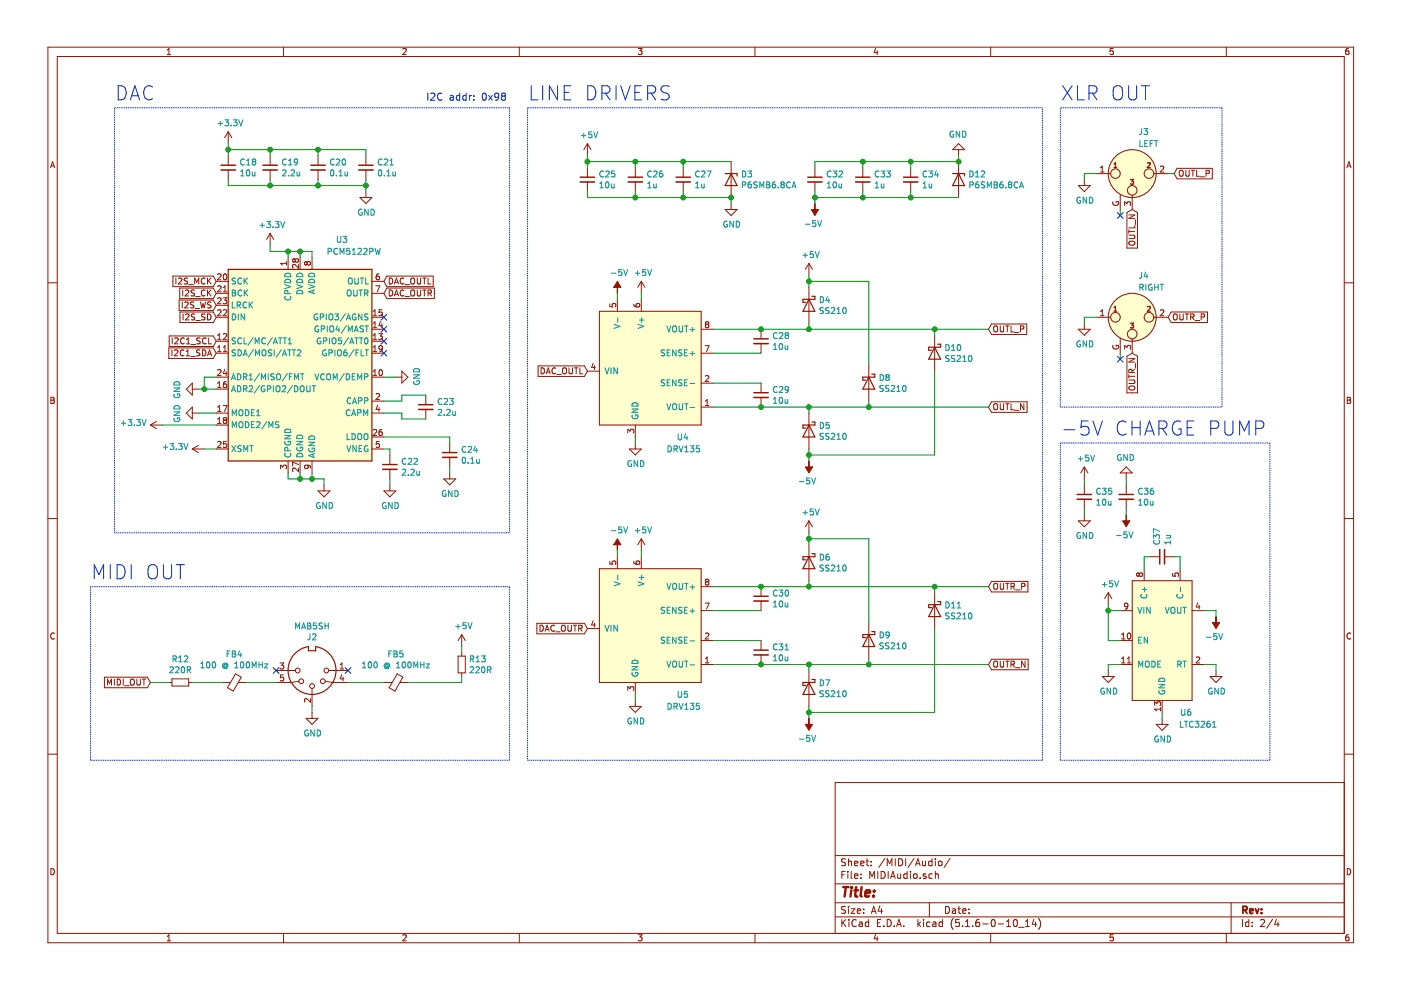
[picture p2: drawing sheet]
<svg xmlns="http://www.w3.org/2000/svg" width="297mm" height="210mm" viewBox="0 0 297 210" stroke-linecap="round" stroke-linejoin="round" font-family="sans-serif">
<path d="M.2 0h296.9v209.9h-296.9z" fill-rule="evenodd" fill="#fff" stroke="#fff" stroke-width=".21"/>
<g fill="none" stroke="#981200" stroke-width=".21">
<path d="M10.2 10h276.8v189.9h-276.8zM12.1 12h272.9v185.9h-272.9zM35.4 11.6h.8M35.4 10.6l.4-.3v1.3M60.1 10v2M85.4 10.4l.5-.1 .2 .3-.8 1h.8M110.1 10v2M135.3 10.3h.8l-.4 .5 .4 .1v.5l-.2 .2-.6-.2M160.1 10v2M185.6 10.2l-.3 .9h.9M186 10.7v.9M210 10v2"/>
<path d="M236 10.3h-.6l-.1 .6 .7-.1v.6l-.2 .2-.5-.2M260 10v2M285.9 10.3h-.4l-.1 .3-.1 .7 .2 .3 .5-.2-.1-.6h-.4l-.2 .2M10.7 35.6l.4-1.3 .5 1.3M10.8 35.2h.7M48.4 27.9v2.6M48.4 33v2M48.4 36v2.1M48.4 27.9l-.8 1.3M48.4 27.9l.7 1.3M57.3 33v2M57.3 36v2.1"/>
<path d="M67.4 33v2M67.4 36v2.1M77.6 33v2M77.6 36v2.1M124.5 30.5l-.7 1.2M124.5 30.5v2.5M124.5 35.5v2.1M124.5 38.6v2M124.5 30.5l.8 1.2M134.7 35.5v2.1M134.7 38.6v2M144.9 35.5v2.1"/>
<path d="M144.9 38.6v2M155 34.3v7.6M172.8 35.5v2.1M172.8 38.6v2M182.9 35.5v2.1M182.9 38.6v2M193.1 35.5v2.1M193.1 38.6v2M203.2 31.7v1.3M203.2 34.3v7.6M203.2 30.5l1.3 1.2h-2.5zM228.6 39.3h2.6l-1.3 1.3z"/>
<path d="M229.9 38.1v1.2M232.4 36.8h3.1M233.3 35.6l.4-.4v1.3M233.3 36.5h.8M244.6 36.8h3.1M246 35.3l.5-.1 .3 .4-.8 .9h.8M249.6 35.7h7.4v2.2h-7.4l-.7-1.1zM250.1 36.3l.2-.2a.44 .44 0 0 1 .6 .4l-.1 .7-.5 .2-.2-.2zM251.4 36.1v1l.3 .3 .3-.1 .1-.2v-1M252.6 36.1h.7M252.9 36.1v1.3M253.7 36.1v1.3h.6"/>
<path d="M254.4 37.5h1M255.7 36.8l.6-.1 .1-.5-.7-.1v1.3M285.6 35.6l.4-1.3 .4 1.3M285.7 35.2h.6M10.2 60h1.9M36.7 58.5h8.5l.6 1.2-.6 1.1h-8.5zM37.3 58.9v1.3M37.9 59.1l.4-.2 .3 .4-.8 .9h.8M39.8 59l-.5-.1-.2 .2 .1 .4 .5 .2 .1 .3-.3 .2h-.5M43.5 59.1a.56 .56 0 0 0-.8 .5 .56 .56 0 0 0 .8 .5M44 58.9v1.3M44.2 59.5l.5 .7"/>
<path d="M44.7 58.9l-.7 .8M45.8 59.7h2.6M46.1 58.2l.5-.1 .3 .3-.8 .9h.8M47.5 58.2l.2-.1a.67 .67 0 0 1 .4 .6 .67 .67 0 0 1-.4 .6l-.4-.5zM57.3 49.5l-.8 1.3M57.3 49.5v2.5M57.3 49.5l.7 1.3M60.8 55.5v.7M60.8 55.8h-1.3l.3 .4M61.1 54.6v2.5M62.6 55.1l-.3-.2-.3 .2 .1 .4h.4l.1-.2M62.6 55.1l.2-.2h.3l.2 .2-.1 .4-.1 .1-.4-.1-.1-.2"/>
<path d="M62.6 55.1v.2M63.3 56.1v.8l-.9-.8-.4 .2 .1 .5M63.6 54.6v2.5M65.1 55.7l-.2-.2-.3 .2v.3l.2 .2 .3-.2M65.1 55.7l.2-.2h.3l.2 .2v.4l-.2 .1h-.3l-.2-.2M65.1 55.7v.3M66.2 54.6v2.5M76.3 41.9h2.6l-1.3 1.3zM77.6 40.6v1.3M78.9 59.7h2.5M80.3 58.1h-.2a.79 .79 0 0 0-.1 1.2h.3l.2-.5-.3-.3h-.2l-.3 .3M82 58.5h9.8v2.3h-9.8l-.6-1.1z"/>
<path d="M82.5 58.9a.64 .64 0 0 1 .8 .7 .64 .64 0 0 1-.8 .6zM83.8 59.9h.6M85.6 59.1a.58 .58 0 0 0-.8 .5 .58 .58 0 0 0 .8 .6v-.1M87.1 59.1l.3-.2a.44 .44 0 0 1 .5 .5v.6l-.5 .2-.3-.2zM88.5 58.9v1.1l.2 .2h.4l.1-.2v-1.1M89.6 58.9h.8M90 58.9v1.3M90.8 58.9v1.3h.6M136 59.7v2.5M136 59.7l-.8 1.2M136 59.7l.7 1.2M153.7 44.4h2.6l-1.3 1.3z"/>
<path d="M155 43.2v1.2M171.5 55.8l-.8 1.3M171.5 55.8v2.6M171.5 55.8l.8 1.3M236 42.8a.57 .57 0 0 0 .6 .7 .57 .57 0 0 0 .5-.8h-.5v.3M237.5 41.3v3.1M238.5 43.6v-.8l.4 .4 .2-.3 .4-.1 .2 .2-.1 .6M238.9 45.1l1.1-.7 1.2 .7v7.5h-2.3zM239.3 48.7v.8M239.3 49.9h1.1l.2 .2v.3l-.2 .2h-1.1M239.3 49.1h1.3M239.3 45.6h1.3l-1.3 .7h1.3"/>
<path d="M239.5 51.2a.84 .84 0 0 1 1.1 .2l-.2 .5-.6 .1a.45 .45 0 0 1-.5-.6zM240 41.4v3M240.6 47.7v.6h-1.3M240.7 46.6v1M285 60h2M35.8 73.8h9.4l.6 1.1-.6 1.1h-9.4zM35.9 71.2h9.3l.6 1.1-.6 1.2h-9.3zM36.5 74.2v1.2M36.5 71.6v1.3M37 74.3l.5-.1 .2 .3-.8 .9h.8M37.1 71.8l.4-.2 .3 .4-.8 .9h.8M38 63.6h7.2l.6 1.1-.6 1.2h-7.2z"/>
<path d="M38.1 61.1h7.1l.6 1.1-.6 1.1h-7.1zM38.2 66.2h7l.6 1.1-.6 1.1h-7zM38.6 64v1.3M38.7 61.5v1.3M38.8 66.6v1.2M39 74.3a.58 .58 0 0 0-.8 .5 .58 .58 0 0 0 .7 .6l.1-.1M39 71.8a.56 .56 0 0 0-.7 .5 .56 .56 0 0 0 .7 .5M39.2 64.1l.5-.1 .2 .4-.8 .9h.8M39.3 61.6l.5-.1 .2 .3-.8 1h.8M39.4 66.7l.4-.1 .3 .3-.8 .9h.8M39.5 75.4h.7M39.5 74.5l.3-.3v1.2"/>
<path d="M39.5 72l.4-.4v1.3M39.5 72.9h.8M40 60.3h1M40.4 75.6h1M40.5 73h1M41.1 64.1l-.5-.1-.2 .1 .1 .5 .6 .2v.3l-.2 .2-.5-.1M41.2 61.6l-.5-.1-.2 .2 .1 .3 .6 .3v.3l-.7 .1M41.3 66.6h-.5l-.2 .1 .1 .4 .5 .2 .1 .3-.2 .2h-.5M41.3 60.2v-1.3l.4 1 .4-1v1.3M41.4 65.4h.9M41.5 62.9h.9M41.5 68h1"/>
<path d="M42.4 74.3l-.5-.1-.2 .1 .1 .4 .5 .3 .1 .2-.3 .2h-.4M42.4 71.7l-.5-.1-.1 .2v.3l.5 .3 .1 .3-.2 .2h-.5M42.5 64l.3 1.3 .2-.9 .3 .9 .3-1.3M42.9 74.2a.64 .64 0 0 1 .7 .6 .64 .64 0 0 1-.7 .6zM43.5 61.6a.56 .56 0 0 0-.8 .5 .56 .56 0 0 0 .8 .5M43.5 66.6h-.5l-.3 .2 .2 .3 .5 .2v.4l-.7 .1M43.7 71.8a.56 .56 0 0 0-.7 .1 .56 .56 0 0 0 0 .7l.3 .3 .4-.1M44 61.5v1.3M44 66.6a.64 .64 0 0 1 .7 .6 .64 .64 0 0 1-.7 .6zM44 75.4l.4-1.2 .5 1.2M44.1 75.1h.6M44.2 62l.5 .8"/>
<path d="M44.3 71.6v1.3h.6M44.7 64.1l-.4-.1-.3 .3 .1 .3 .6 .2v.4h-.7M44.7 61.5l-.7 .7M45.8 80h2.6M45.8 74.9h2.6M45.8 72.3h2.6M45.8 67.3h2.6M45.8 62.2h2.6M45.8 64.7h2.6M46.1 78.5l.5-.1 .3 .3-.8 .9h.8M46.1 74.6h.8M46.1 71.1l.4-.4v1.3"/>
<path d="M46.1 73.6l.4-.3v1.3M46.1 72h.8M46.1 65.8l.5-.1 .3 .3-.8 .9h.8M46.1 60.7l.5-.1 .3 .4-.8 .9h.8M46.1 63.3l.5-.2 .3 .4-.8 .9h.8M47.3 63.1h.8l-.4 .5 .3 .1 .1 .5-.3 .2-.5-.1M47.3 74.6h.8M47.3 61l.4-.4v1.3M47.3 73.6l.4-.3v1.3M47.3 70.9l.5-.2 .3 .4-.8 .9h.8M47.3 65.8l.5-.1 .3 .3-.8 .9h.8M47.3 61.9h.8"/>
<path d="M47.7 78.3l-.4 .9h.8M48 78.8v.8M78.9 69.8h2.5M78.9 80h2.5M78.9 74.9h2.5M78.9 72.3h2.5M78.9 67.3h2.5M78.9 62.2h2.5M79.1 79.6h.8M79.1 66l.4-.3v1.2M79.1 68.6l.4-.4v1.3M79.1 71.1l.4-.4v1.3"/>
<path d="M79.1 73.6l.4-.3v1.3M79.1 78.7l.4-.3v1.2M79.1 74.6h.8M79.1 72h.8M79.1 69.5h.8M79.1 66.9h.8M79.7 60.6h.8l-.5 1.3M80.3 70.7h.8l-.4 .5 .3 .2 .1 .4-.3 .2-.5-.1M80.5 78.5l.2-.1a.67 .67 0 0 1 .4 .6 .67 .67 0 0 1-.4 .6l-.4-.4zM80.7 68.2l-.4 .8h.8M81 68.6v.9M81 65.7h-.6l-.1 .6 .5-.1 .3 .2v.3l-.3 .2-.5-.1"/>
<path d="M81.1 73.8l-.3 .3-.3-.1-.1-.6 .4-.1 .3 .2-.1 .8-.2 .2-.3 .1M82 61.1h10.1v2.2h-10.1l-.6-1.1zM82.5 61.5a.64 .64 0 0 1 .8 .6 .64 .64 0 0 1-.8 .7zM83.6 60.2l.5-1.3 .4 1.3M83.6 62.8l.5-1.3 .4 1.3M83.8 62.4h.6M83.9 80h1.3M85.2 78.7l1.3 1.3-1.3 1.2zM85.6 61.6a.58 .58 0 0 0-.8 .5 .58 .58 0 0 0 .8 .6v-.1M85.9 60.3h.9M85.9 62.9h.9M87.1 61.7l.3-.2a.44 .44 0 0 1 .5 .4v.7l-.5 .2-.3-.2z"/>
<path d="M88.5 61.5v1l.2 .3 .4-.1 .1-.2v-1M89.6 61.5h.8M90 61.5v1.3M90.8 62.1h.6l.1-.2-.1-.3-.6-.1v1.3M91.1 62.1l.4 .7M114.1 77.6h9.8l.6 1.1-.6 1.1h-9.8zM114.7 78a.64 .64 0 0 1 .8 .6 .64 .64 0 0 1-.8 .7zM115.8 79.3l.4-1.3 .5 1.3M115.9 78.9h.6M117.8 78.1a.56 .56 0 0 0-.7 .1 .56 .56 0 0 0 0 .7l.3 .4 .4-.2M118 79.4h1M119.3 78.2l.3-.2a.44 .44 0 0 1 .5 .4v.7l-.5 .2-.3-.2z"/>
<path d="M120.6 78v1l.3 .3h.2l.3-.3v-1M121.8 78h.7M122.2 78v1.3M122.9 78v1.3h.7M124.5 78.7h2.6M125.7 77l-.3 .9h.8M126 77.5v.9M127.1 66h21.6v24.1h-21.6zM129.3 64.4v.6l.6 .1-.1-.5 .2-.2h.3l.3 .2-.2 .5M130.9 63.5v2.5M134.4 64.5l.1 .4 .4 .2 .7-.1v-.5l-.2-.1-.5 .1v.3l.2 .3M136 63.5v2.5"/>
<path d="M148.7 69.8h2.5M148.7 74.9h2.5M149.5 73.3h.8l-.5 1.3M149.5 79.8l.5-.2 .3 .4-.8 .9h.8M149.8 68.8l-.3 .2v.3l.3 .2 .4-.1 .1-.1v-.3l-.3-.2M149.8 68.8l-.3-.3 .3-.3h.2l.3 .3-.3 .3M149.8 68.8h.2M161.4 69.8v2M161.4 72.9v2M171.5 60.9v7.6M184.2 77.4v7.6M198.2 71.1v7.6"/>
<path d="M210.2 68.7h7.5v2.2h-7.5l-.6-1.1zM210.7 69.3l.3-.2a.44 .44 0 0 1 .5 .4v.7l-.5 .2-.3-.2zM212.1 69.1v1l.2 .3 .4-.1 .1-.2v-1M213.2 69.1h.8M213.6 69.1v1.3M214.4 69.1v1.3h.6M215.1 70.5h1M216.4 69.8l.6-.1v-.5l-.6-.1v1.3M228.6 69.8h2.6l-1.3 1.3zM229.9 68.5v1.3M232.4 67.3h3.1M233.3 66.9h.8"/>
<path d="M233.3 66l.4-.3v1.2M236 73.3a.57 .57 0 0 0 .6 .7 .57 .57 0 0 0 .5-.8h-.5v.3M237.5 71.7v3.2M238.5 74v-.8l.4 .5 .2-.4 .4-.1 .2 .3-.1 .5M238.9 75.5l1.1-.6 1.2 .6v7.8h-2.3zM239.3 76h1.3l-1.3 .8h1.3M239.3 79.4v.7M239.3 79.8h1.3M240 79l-.1-.6-.4-.1-.2 .7h1.3M240 71.8v3.1M240.6 78.3l-.6 .4M240.7 77.1v.9"/>
<path d="M244.6 67.3h3.1M246 65.8l.5-.1 .3 .3-.8 .9h.8M248.3 66.2h7.7v2.2h-7.7l-.6-1.1zM248.8 66.7l.3-.1a.44 .44 0 0 1 .5 .4l-.1 .7-.4 .1-.3-.1zM250.2 66.6v1l.2 .2h.4l.1-.2v-1M251.3 66.6h.7M251.7 66.6v1.2M252.4 67.2h.6l.2-.2-.1-.3-.7-.1v1.2M252.7 67.2l.5 .6M253.4 68h1M254.7 67.2l.7-.1v-.4l-.7-.1v1.2M10.8 84.2h.4l.3 .3-.3 .3 .3 .3-.2 .4h-.5z"/>
<path d="M10.8 84.8h.4M31.9 90.1l1.3 .8M31.9 90.1h2.5M33.2 89.4l-1.3 .7M40.8 95.2h2.5M40.8 82.5h1.2M40.8 81.2v2.6l-1.3-1.3zM40.8 86.3v2.5l-1.3-1.2zM40.8 87.6h1.2M40.8 95.2l1.2 .8M42 94.4l-1.2 .8M45.8 95.2h2.6"/>
<path d="M45.8 82.5h2.6M45.8 87.6h2.6M45.8 90.1h2.6M46.1 81.3l.4-.4v1.3M46.1 86.3l.4-.3v1.3M46.1 88.9l.4-.4v1.3M46.1 82.2h.8M46.1 87.3h.8M46.1 89.8h.8M46.1 93.7l.5-.1 .3 .4-.8 .9h.8M47.3 86h.8l-.5 1.3M47.6 89.1l-.3-.3 .3-.3h.2l.3 .3-.3 .3"/>
<path d="M47.6 89.1l-.3 .2 .1 .4 .2 .1 .4-.1 .1-.1v-.3l-.3-.2M47.6 89.1h.2M48 80.9l-.5 .1-.2 .5 .1 .5 .6 .1 .1-.2-.1-.4-.4-.1-.3 .2M48 93.6h-.6l-.1 .6 .5-.1 .3 .2v.3l-.3 .3-.5-.2M59.5 99.4v-.8l.5 .5 .1-.4 .4-.1 .3 .3-.2 .5M61.1 97.7v2.6M63.3 99.2v.8l-.9-.8-.4 .3 .1 .5M63.3 98.5l-1.3-.5v.8M63.6 97.7v2.6M65.1 98.6l.2 .3v.3l-.2 .2-.4-.1-.1-.4 .2-.3 .9 .2 .1 .4M66.2 97.7v2.6M78.9 95.2h2.5"/>
<path d="M78.9 87.6h2.5M78.9 85h2.5M78.9 92.7h2.5M79.1 91.2l.5-.1 .3 .3-.8 .9h.8M79.7 83.6l.5-.2 .3 .4-.8 .9h.8M80 85.9l-.3 .9h.8M80.3 86.4v.9M80.4 93.6h-.6l-.1 .6 .5-.1 .3 .2v.3l-.3 .3-.5-.2M81 91.1l-.5 .1-.2 .4 .1 .6 .6 .1 .1-.2-.1-.5-.4-.1-.3 .3M82.7 96.5v2M82.7 99.5v2M90.3 83.8v2"/>
<path d="M90.3 86.8v2M95.4 93.9v2.1M95.4 97v2M133.1 91.8v-.8l.5 .4 .1-.3 .4-.1 .3 .3-.2 .5M133.4 95.2h2.6l-1.3 1.3zM134.7 90.1v2.6M134.7 93.9v1.3M148.7 86.3h2.5M148.7 81.2h2.5M149.5 86h.8M149.5 85.1l.4-.4v1.3M161.4 81.2v2.1"/>
<path d="M161.4 84.3v2M171.5 87.6v7.6M210.2 85.2h7.6v2.2h-7.6l-.6-1.1zM210.7 85.8l.3-.2a.44 .44 0 0 1 .5 .4v.7l-.5 .2-.3-.2zM212.1 85.6v1l.2 .3 .4-.1 .1-.2v-1M213.2 85.6h.8M213.6 85.6v1.3M214.4 85.6v1.3h.6M215.1 87h1M217.1 85.6v1.3l-.7-1.3v1.3M229.9 99l-.8 1.3M229.9 99v2.5"/>
<path d="M229.9 99l.8 1.3M239.3 80.6h1.1l.2 .2v.4l-.2 .1h-1.1M239.5 81.9h.9l.2 .2-.2 .5-.6 .1a.44 .44 0 0 1-.5-.6zM285.6 84.2h.5l.2 .3-.2 .3 .3 .3-.2 .4h-.6zM285.6 84.8h.5M10.2 109.9h1.9M67.4 104.1h2.6l-1.3 1.3zM68.7 102.8v1.3M81.4 104.1h2.5l-1.2 1.3zM82.7 102.8v1.3M94.1 101.5h2.5l-1.2 1.3zM95.4 100.3v1.2"/>
<path d="M129.3 119v.6l.6 .1-.1-.5 .2-.3h.3l.3 .3-.2 .5M130.9 118v2.6M134.4 119.1l.1 .4 .4 .2 .7-.2v-.4l-.2-.2-.5 .2v.3l.2 .3M136 114.2v2.6M136 118v2.6M136 114.2l-.8 1.3M136 114.2l.7 1.3M171.5 110.4v2.6M171.5 115.5v7.6M171.5 110.4l-.8 1.3M171.5 110.4l.8 1.3M228.6 110.4h2.6l-1.3 1.3z"/>
<path d="M229.9 102.8v2M229.9 105.9v2M229.9 109.2v1.2M237.5 100.3l1.3-1.3 1.2 1.3zM238.8 100.3v1.2M238.8 102.8v2M238.8 105.9v2M243.9 118h2M246.9 118h2M285 109.9h2M11.5 134.3a.58 .58 0 0 0-.8 .5 .58 .58 0 0 0 .8 .6M97.1 139.1h1.6v3.6h-1.6z"/>
<path d="M97.9 134.5v2.6M97.9 138.4v.7M97.9 134.5l-.8 1.3M97.9 134.5l.8 1.3M113.8 132.2h10.1l.6 1.1-.6 1.1h-10.1zM114.5 132.6a.64 .64 0 0 1 .7 .6 .64 .64 0 0 1-.7 .6zM115.6 133.8l.4-1.2 .4 1.2M115.7 133.5h.6M117.6 132.7a.56 .56 0 0 0-.8 .5 .56 .56 0 0 0 .8 .5M117.8 134h1M119.1 132.7l.2-.1h.4a.78 .78 0 0 1-.1 1.2l-.5-.1zM120.4 132.6v1l.2 .2h.4l.1-.2v-1"/>
<path d="M121.5 132.6h.8M121.9 132.6v1.2M122.7 133.2l.7-.1v-.4l-.7-.1v1.2M123 133.2l.4 .6M124.5 133.3h2.6M125.7 131.6l-.3 .9h.8M126 132.1v.8M127.1 120.6h21.6v24.1h-21.6zM148.7 135.8h2.5M148.7 129.5h2.5M148.7 124.4h2.5M149.5 127.9h.8l-.5 1.2"/>
<path d="M149.5 134.3l.5-.1 .3 .4-.8 .9h.8M149.5 139.6l.4-.3v1.3M149.8 123.3l-.3-.2 .3-.3h.2l.3 .2-.3 .3M149.8 123.3l-.3 .3v.2l.3 .3 .4-.1 .1-.2v-.2l-.3-.3M149.8 123.3h.2M161.4 124.4v2M161.4 127.4v2.1M161.4 135.8v2M161.4 138.9v2M184.2 132v7.6M198.2 125.7v7.6M210.2 123.3h7.7v2.2h-7.7l-.6-1.1z"/>
<path d="M210.2 139.8h7.8v2.2h-7.8l-.6-1.1zM210.7 123.9l.3-.2a.44 .44 0 0 1 .5 .4v.7l-.5 .1-.3-.1zM212.1 123.7v1l.2 .2h.4l.1-.2v-1M213.2 123.7h.8M213.6 123.7v1.2M214.4 124.3h.6l.1-.2-.1-.3-.6-.1v1.2M214.7 124.3l.4 .6M215.3 125.1h1M216.6 124.3l.7-.1v-.4l-.7-.1v1.2M235 125.7l-.8 1.2M235 125.7v2.5M235 125.7l.7 1.2"/>
<path d="M237.5 135.8h2.5M237.5 129.5h2.5M237.8 135.5h.7M237.8 134.6l.4-.4v1.3M237.8 139.6l.4-.3v1.3M239 139.6l.4-.3v1.3M239.1 134.3l.2-.1a.67 .67 0 0 1 .5 .6 .67 .67 0 0 1-.5 .7l-.3-.5zM239.1 128.4l-.2 .3-.4-.1-.1-.2 .1-.4 .4-.1 .2 .2-.1 .9-.5 .1M240 123.1h12.7v25.4h-12.7zM241.5 121.7l-.2-.2-.3 .2v.3l.2 .2 .3-.2M241.5 121.7l.3-.2h.2l.3 .2-.1 .4-.2 .1h-.2l-.3-.2M241.5 121.7v.3"/>
<path d="M242.6 120.6v2.5M248.6 121.5v.6l.6 .1-.1-.5 .2-.2h.3l.3 .2-.2 .5M250.2 120.6v2.5M252.7 129.5h2.6M253.6 139.4l.5-.1 .3 .3-.8 1h.8M253.9 127.8l-.3 .9h.8M254.2 128.3v.8M286.4 134.3a.58 .58 0 0 0-.8 .5 .58 .58 0 0 0 .8 .6M10.2 159.9h1.9M22.1 143.6h9.2l.6 1.1-.6 1.1h-9.2zM22.8 145.3v-1.3l.4 .9 .4-.9v1.3M24.2 144v1.3"/>
<path d="M24.9 144a.64 .64 0 0 1 .7 .6 .64 .64 0 0 1-.7 .7zM26.1 144v1.3M26.4 145.4h1M27.8 144.1h.5a.78 .78 0 0 1-.1 1.2l-.5-.2-.1-.7zM29 144v1l.2 .3 .4-.1 .2-.2v-1M30.2 144h.7M30.5 144v1.3M35.7 144.7h.8M36.5 143.9h3.5v1.6h-3.5zM40 144.7h.8M47.1 144.7h1.8M49.9 142.9l1.3 .7-1.7 2.9-1.3-.7z"/>
<path d="M50.5 144.7h1.7M58.5 142.2h4.1M59.4 140.6h.8l-.5 .4 .4 .2 .1 .4-.3 .2-.5-.1M60.1 143.1h-.6l-.1 .6 .5-.1 .3 .2v.3l-.3 .3-.5-.2M63.4 144.4l-1.6 .3h-3.3M64.9 152.3h2.5l-1.2 1.3zM65.8 148.1v.8l-.9-.8-.3 .3 .1 .5M66.2 146v3.8M66.2 151v1.3M69 144.4l1.5 .3h3.3M69.7 142.2h4.1M72.1 141.8h.8"/>
<path d="M72.1 140.9l.4-.3v1.2M72.4 143l-.3 .9h.8M72.7 143.5v.9M81.4 144.7h1.7M84.2 142.9l1.2 .7-1.7 2.9-1.2-.7zM84.8 144.7h1.7M97.9 142.7v.7M133.1 146.4v-.8l.5 .4 .1-.3 .4-.1 .3 .2-.2 .6M133.4 149.8h2.6l-1.3 1.2zM134.7 144.7v2.5M134.7 148.5v1.3M148.7 140.9h2.5"/>
<path d="M149.5 140.6h.8M171.5 142.2v7.6M210.7 140.4l.3-.2a.44 .44 0 0 1 .5 .4v.7l-.5 .1-.3-.1zM212.1 140.2v1l.2 .2h.4l.1-.2v-1M213.2 140.2h.8M213.6 140.2v1.2M214.4 140.8h.6l.1-.2-.1-.3-.6-.1v1.2M214.7 140.8l.4 .6M215.3 141.6h1M217.3 140.2v1.2l-.7-1.2v1.2M233.7 143.4h2.5l-1.2 1.3zM235 142.2v1.2"/>
<path d="M237.5 140.9h2.5M237.8 140.6h.7M239 140.6h.7M244.8 149.6v-.8l.5 .4 .1-.3 .4-.1 .3 .2-.2 .6M245.1 153.6h2.6l-1.3 1.3zM246.1 150v.7M246.1 150.4h-1.3l.4 .3M246.4 148.5v2.5M246.4 152.3v1.3M252.7 140.9h2.6M256.6 143.4h2.5l-1.3 1.3zM257.8 142.2v1.2"/>
<path d="M285 159.9h2M285 165.9h-107.9v32M10.8 184.2a.65 .65 0 0 1 .7 .6 .65 .65 0 0 1-.7 .7zM35.4 198.5l.4-.3v1.3M35.4 199.5h.8M60.1 197.9v2M85.4 198.3l.5-.1 .2 .3-.8 1h.8M110.1 197.9v2M135.3 198.2h.8l-.4 .5 .4 .1v.6l-.2 .1-.6-.1M160.1 197.9v2M177.1 194.4h107.9M177.1 191.4h107.9"/>
<path d="M177.1 187.4h107.9M177.1 181.4h107.9M178.5 185.5h.5M178.5 195v1.5M178.7 195.6l.6 .9M179.2 184.8h-.7v1.5M179.3 192.2h-.6l-.3 .2 .1 .4 .7 .3v.4l-.2 .2-.6-.1M179.3 182.1h-.6l-.3 .2 .1 .4 .7 .3v.4l-.2 .2-.6-.1M179.3 195l-.8 .8M179.8 184.8v.1M179.8 185.3v1M179.9 182.1v1.5"/>
<path d="M179.9 192.2v.1M179.9 192.7v1M179.9 182.7l.2-.1h.4v1M180 195v.1M180 195.5v1M180.5 192.7h.8l-.8 1h.8M180.5 184.8v1.3l.2 .2M181.2 185.8l.7-.2-.1-.3h-.4l-.2 .2 .1 .7h.5M181.2 183.1l.7-.2-.1-.3h-.4l-.2 .2 .1 .7h.5M181.5 195.1a.59 .59 0 0 0-.7 0 .59 .59 0 0 0-.2 .7 .56 .56 0 0 0 .3 .6 .56 .56 0 0 0 .6-.1M181.8 193.2l.7-.2-.1-.2-.4-.1-.2 .2v.7h.6M182.2 195.5h.6v1"/>
<path d="M182.5 183.1l.7-.2-.1-.3h-.4l-.2 .2 .1 .7h.5M182.6 186.1v.2M182.6 185.3v.2M182.8 195.8l-.5 .1-.2 .2 .2 .4 .5-.1M183.1 193.5v.2M183.1 192.8v.1M183.6 182.6h.6M183.8 182.1v1.3l.4 .2M184.2 195.5h-.5l-.2 .2v.6l.2 .2 .5-.1M184.2 195v1.5M184.4 186.3v-1.5l.5 1 .5-1v1.5M184.7 183.4v.2"/>
<path d="M184.7 182.6v.2M184.8 193.7l.4-1.5 .5 1.5M184.9 193.2h.7M185.6 198.1l-.3 .9h.9M186 198.6v.9M186 195.7h.5M186.1 184.8v1.5M186.5 192.1l-.3 1.1h.9M186.7 195h-.7v1.5h.7M186.8 184.8a.76 .76 0 0 1 .9 .7 .76 .76 0 0 1-.9 .8zM186.9 192.7v1M187.4 196.3v.2"/>
<path d="M187.6 182l-1.3 1.9M188.1 195a.76 .76 0 0 1 .9 .7 .76 .76 0 0 1-.9 .8zM188.1 183.6v-1.5l.5 1 .5-1v1.5M188.3 184.8v1.5M188.8 186.3l.5-1.5 .5 1.5M189 185.8h.7M189.6 196.3v.2M189.8 182.1v1.5M190.1 196.5l.5-1.5 .5 1.5M190.2 196h.8M190.3 185.3l.1 .9 .4 .1 .2-.2M190.5 182.1a.76 .76 0 0 1 .9 .7 .76 .76 0 0 1-.9 .8z"/>
<path d="M191 185.3v1M191.6 196.3v.2M192 182.1v1.5M192.3 185.3h-.4l-.3 .2 .1 .6 .2 .2 .4-.1M192.3 184.8v1.5M193 184.8v.1M193 185.3v1M193.7 185.4l.2-.1 .5 .1v.7l-.2 .2-.5-.2zM193.8 182l-1.3 1.9M194.1 183.6l.5-1.5 .5 1.5M194.2 183.1h.8M194.6 195v1.5"/>
<path d="M194.7 195.9l.5 .6M195.1 186.1v.2M195.2 195.5l-.6 .5M195.6 182.6l.1 .9 .3 .1 .2-.2M195.8 195v.1M195.8 195.5v1M196.2 182.6v1M196.3 185.3h-.3l-.3 .2 .1 .2 .5 .1v.4h-.6M197 191.4v3M197.2 195.5h-.5l-.2 .2v.6l.2 .2 .5-.1M197.6 182.6h-.4l-.3 .3v.5l.3 .2 .4-.1M197.6 182.1v1.5"/>
<path d="M197.7 185.3h-.5l-.3 .2 .1 .6 .2 .2 .5-.1M197.8 195.5h.6v1M198.3 185.4l.2-.1h.4l.1 1M198.3 182.1v.1M198.3 182.6v1M198.3 184.8v1.5M198.4 195.8l-.7 .3 .3 .4 .4-.1M199 182.7l.2-.1 .5 .1v.7l-.2 .2-.5-.2zM199.8 195.5h-.4l-.3 .2 .1 .6 .2 .2 .4-.1M199.8 195v1.5M200.5 192.2a.75 .75 0 0 1 .8 .7 .75 .75 0 0 1-.8 .8zM201.4 182l-1.2 1.9"/>
<path d="M202 192.8h.5l.1 .9M202.1 194.8a1.71 1.71 0 0 0 0 2.2M202.6 193l-.5 .1-.2 .2 .2 .4 .5-.1M203.1 192.7h.6M203.3 192.2v1.3l.4 .2M203.4 195h-.7l-.1 .7 .7-.1 .1 .2v.5l-.2 .2-.6-.2M204.1 196.3v.2M204.1 193.2l.7-.2-.1-.2-.4-.1-.2 .2 .1 .7h.5M204.7 196.5h.9M204.7 195.4l.4-.4v1.5M205.4 193.5v.2M205.4 192.8v.1"/>
<path d="M206.2 196.3v.2M207.6 195h-.5a1.16 1.16 0 0 0-.1 1.4l.4 .1 .3-.2v-.5l-.3-.3-.4 .1-.1 .2M208.4 195.9h1.1M210 197.9v2M210.3 195h.2a.8 .8 0 0 1 .5 .7 .8 .8 0 0 1-.5 .8 1 1 0 0 1-.2-1.5zM211.6 195.9h1.2M213.4 196.5h.9M213.4 195.4l.5-.4v1.5M215.1 195h.1a.8 .8 0 0 1 .5 .7 .8 .8 0 0 1-.5 .8 .97 .97 0 0 1-.1-1.5zM216 196.6h1.1M217.4 196.5h.9M217.4 195.4l.4-.4v1.5"/>
<path d="M219.2 194.9l-.3 1.1h.9M219.6 195.5v1M220.2 194.8a1.71 1.71 0 0 1 0 2.2M236 198.2h-.6l-.1 .6 .7-.1v.7l-.2 .1-.5-.1M260 197.9v2M261 191.4v6.5M263.4 195v1.5M264.8 195.5h-.5l-.2 .2 .1 .7h.6M264.8 195v1.5M265.5 196.3v.2M265.5 195.5v.2M267.3 195.1l.5-.1 .3 .4-.9 1.1h.9"/>
<path d="M269.8 194.9l-1.2 1.9M270.6 194.9l-.3 1.1h.9M271 195.5v1M285.6 184.2a.65 .65 0 0 1 .8 .6 .65 .65 0 0 1-.8 .7zM285.9 198.2h-.4l-.1 .3-.1 .7 .2 .3 .5-.1-.1-.7h-.4l-.2 .2"/>
<circle cx="236.5" cy="36.8" r="1.02"/>
<circle cx="240" cy="36.8" r="5.1"/>
<circle cx="243.6" cy="36.8" r="1.02"/>
<circle cx="240" cy="40.4" r="1.02"/>
<circle cx="236.5" cy="67.3" r="1.02"/>
<circle cx="240" cy="67.3" r="5.1"/>
<circle cx="240" cy="70.8" r="1.02"/>
<circle cx="243.6" cy="67.3" r="1.02"/>
<circle cx="63.1" cy="142.2" r=".51"/>
<circle cx="63.9" cy="144.4" r=".51"/>
<circle cx="66.2" cy="145.5" r=".51"/>
<circle cx="68.4" cy="144.4" r=".51"/>
<circle cx="69.2" cy="142.2" r=".51"/>
</g>
<path d="M263.5 193l.7-.1 .2-.2-.1-.4-.2-.1h-.6v1.5M263.9 193l.5 .7M265 193.2l.7-.2-.1-.2-.4-.1-.2 .2v.7h.6M266.2 192.7l.3 1 .4-1M267.5 193.5v.2M267.5 192.8v.1" fill="none" stroke="#981200" stroke-width=".38"/>
<path d="M178.8 188.1h1.1M179.3 188.1l-.2 2M180.5 188.8l-.2 1.3M180.6 188.1l-.1 .2M180.6 188.1l.1 .1-.2 .1M181.2 188.8h.7M181.5 188.1l-.2 1.7 .1 .2 .4 .1M182.7 188.1l-.2 1.7 .2 .3M183.5 189.4l1-.2-.1-.4h-.6l-.3 .2v1h.8M185.2 189.9v.2M185.3 188.8l.1 .1-.1 .1M185.3 188.8v.2" fill="none" stroke="#981200" stroke-width=".51"/>
<g fill="none" stroke="#981200" stroke-width=".25">
<path d="M153.7 36.8h2.6v.5M155 36.8l1.3 2.5h-2.6zM202 36.8h2.5v.5M203.2 36.8l1.3 2.5h-2.5zM236.2 34.8l.3-.3v1M236.2 35.5h.6M239.7 38.1h.6l-.3 .3 .3 .2v.4h-.6M243.3 34.6l.4-.1 .2 .3-.7 .7h.7M48.4 57.1h30.5v40.6h-30.5zM171.5 63.5l1.3 2.5h-2.6zM172.1 62.8h.7v.7h-2.6v.6h.7M184.2 80l1.3 2.5h-2.6z"/>
<path d="M184.8 79.3h.7v.7h-2.6v.6h.7M198.2 73.6l1.2 2.6h-2.5zM198.8 73h.6v.6h-2.5v.7h.6M236.2 66h.6M236.2 65.2l.3-.2v1M239.7 68.5h.6l-.3 .4 .3 .2v.3h-.6M243.3 65h.4l.2 .2-.7 .8h.7M171.5 90.1l1.3 2.6h-2.6zM172.1 89.5h.7v.6h-2.6v.7h.7M171.5 118l1.3 2.6h-2.6zM172.1 117.4h.7v.6h-2.6v.7h.7M65.4 137.2v.8h1.5v-.8"/>
<path d="M65.4 137.1a5.1 5.1 0 0 0-3.5 7.8 5.1 5.1 0 0 0 8.5 0 5.1 5.1 0 0 0-3.5-7.8M184.2 134.5l1.3 2.6h-2.6zM184.8 133.9h.7v.6h-2.6v.7h.7M198.2 128.2l1.2 2.5h-2.5zM198.8 127.6h.6v.6h-2.5v.6h.6M171.5 144.7l1.3 2.5h-2.6zM172.1 144.1h.7v.6h-2.6v.6h.7"/>
</g>
<g fill="none" stroke="#009596" stroke-width=".21">
<path d="M46.2 26.2h1M46.7 25.7v1M47.7 25.4h.8l-.5 .5 .4 .1 .1 .5-.3 .2-.5-.1M49 26.6v.1M49.5 25.4h.8l-.5 .5 .4 .1v.6l-.2 .1-.5-.1M50.6 25.4l.5 1.3 .4-1.3M51 37.3h.7M51 36.4l.4-.4v1.3M51.8 33.8a.56 .56 0 0 0-.8 .5 .56 .56 0 0 0 .8 .6M52.3 35h.7M52.3 34.1l.4-.4v1.3M52.3 36.1l.2-.1a.67 .67 0 0 1 .5 .7 .67 .67 0 0 1-.5 .6l-.3-.5z"/>
<path d="M53.5 36.5l.1 .7h.4M53.7 34.3l-.2-.3 .2-.3h.3l.2 .3-.2 .3M53.7 34.3l-.2 .2v.4l.2 .1 .4-.1 .1-.1v-.3l-.2-.2M53.7 34.3h.3M54 36.5v.8M59.9 36.1l.5-.1 .2 .4-.7 .9h.7M60.7 33.8a.56 .56 0 0 0-.8 .5 .56 .56 0 0 0 .8 .6M61.2 35h.7M61.2 34.1l.3-.4v1.3M61.2 37.2v.1M61.7 36.1l.5-.1 .3 .4-.8 .9h.8M63 36.5l.1 .7h.4"/>
<path d="M63.1 34.3l-.2 .2-.4-.1-.1-.6 .5-.1 .2 .3-.1 .7-.1 .2-.4 .1M63.5 36.5v.8M70.2 36.1l.2-.1a.69 .69 0 0 1 .4 .7 .69 .69 0 0 1-.4 .6l-.3-.5zM70.8 33.8a.56 .56 0 0 0-.8 .5 .56 .56 0 0 0 .8 .6M71.3 33.8l.5-.1 .2 .4-.7 .9h.7M71.3 37.2v.1M71.9 36.4l.4-.4v1.3M71.9 37.3h.7M72.7 33.8l.1-.1a.67 .67 0 0 1 .5 .6 .67 .67 0 0 1-.5 .7l-.3-.5zM73.1 36.5l.1 .7h.5M73.7 36.5v.8M80.3 36.1l.2-.1a.69 .69 0 0 1 .4 .7 .69 .69 0 0 1-.4 .6l-.3-.5z"/>
<path d="M81 33.8a.56 .56 0 0 0-.8 .5 .56 .56 0 0 0 .8 .6M81.5 33.8l.4-.1 .3 .4-.8 .9h.8M81.5 37.2v.1M82 36.4l.4-.4v1.3M82 37.3h.8M82.7 34.1l.3-.4v1.3M82.7 35h.7M83.3 36.5l.1 .7h.5M83.9 36.5v.8M123.3 28.7h.9M123.8 28.3v.9M125.5 27.9h-.7v.7l.2-.2 .4 .1 .1 .6-.2 .1-.5-.1"/>
<path d="M125.9 27.9l.4 1.3 .4-1.3M127.2 39.8h.7M127.2 38.9l.3-.3v1.2M127.9 36.4a.56 .56 0 0 0-.7 .5 .56 .56 0 0 0 .7 .5M128.4 36.4l.5-.1 .3 .3-.8 .9h.8M128.5 38.7l.2-.1a.67 .67 0 0 1 .4 .6 .67 .67 0 0 1-.4 .6l-.3-.5zM129.6 39l.1 .8 .5-.1M130.2 39v.8M130.3 36.3h-.6l-.1 .6 .5-.2 .3 .3v.3l-.3 .2-.5-.1M137.3 39.8h.8M137.3 38.9l.4-.3v1.2M138.1 36.4a.56 .56 0 0 0-.8 .5 .56 .56 0 0 0 .8 .5"/>
<path d="M138.6 36.4l.5-.1 .2 .3-.8 .9h.8M138.6 39l.1 .8 .4-.1M139.1 39v.8M140.4 36.3l-.4 .1-.2 .4 .1 .6 .5 .1 .1-.2-.1-.5-.3-.1-.3 .3M147.5 39.8h.7M147.5 38.9l.3-.3v1.2M148.3 36.4a.56 .56 0 0 0-.8 .5 .56 .56 0 0 0 .8 .5M148.7 36.4l.5-.1 .3 .3-.8 .9h.8M148.8 39v.8l.5-.1M149.3 39v.8M149.9 36.3h.8l-.5 1.2M157.4 39.2h.6l.1-.2v-.3l-.7-.1v1.2"/>
<path d="M157.4 36.3a.64 .64 0 0 1 .7 .6 .64 .64 0 0 1-.7 .6zM158.6 36.3h.7l-.4 .4 .4 .2v.4l-.2 .2-.5-.1M159.2 38.6h-.4l-.2 .5 .1 .6 .5 .1v-.7l-.4-.1-.2 .3M160.5 38.6h-.4l-.2 .1v.4l.6 .2v.3l-.2 .2h-.5M161.1 39.8v-1.2l.4 .9 .4-.9v1.2M162.5 38.6h.5l.2 .2-.2 .4 .3 .2-.3 .4h-.5zM162.5 39.2h.5M164.3 38.6h-.2a.79 .79 0 0 0-.1 1.2h.3l.2-.5-.3-.3h-.2l-.3 .3M165 39.7v.1M165.8 39.1l-.2-.2 .2-.3 .4 .1v.3l-.1 .1M165.8 39.1l-.2 .2v.3l.2 .2h.4l.1-.2-.1-.4-.1-.1M165.8 39.1h.3"/>
<path d="M167.5 38.7a.56 .56 0 0 0-.7 .5 .56 .56 0 0 0 .7 .5M167.9 39.8l.4-1.2 .5 1.2M168 39.5h.6M175.4 39.8h.7M175.4 38.9l.4-.3v1.2M176.2 36.4a.56 .56 0 0 0-.8 .5 .56 .56 0 0 0 .8 .5M176.6 36.3h.8l-.4 .4 .3 .2v.5l-.2 .1-.5-.1M176.7 38.7l.2-.1a.67 .67 0 0 1 .5 .6 .67 .67 0 0 1-.5 .6l-.3-.5zM177.9 36.4l.5-.1 .2 .3-.8 .9h.8M177.9 39l.1 .8 .4-.1M178.4 39v.8M185.6 38.9l.3-.3v1.2"/>
<path d="M185.6 39.8h.7M186.3 36.4a.56 .56 0 0 0-.8 .5 .56 .56 0 0 0 .8 .5M186.8 36.3h.8l-.5 .4 .4 .2v.5l-.2 .1-.5-.1M186.8 39l.1 .8 .5-.1M187.4 39v.8M188 36.3h.8l-.5 .4 .4 .2 .1 .4-.3 .2-.5-.1M195.7 39.8h.7M195.7 38.9l.4-.3v1.2M196.5 36.4a.56 .56 0 0 0-.8 .5 .56 .56 0 0 0 .8 .5M196.9 36.3h.8l-.4 .4 .4 .2v.5l-.2 .1-.6-.1M197 39v.8l.5-.1M197.5 39v.8"/>
<path d="M198.5 36.2l-.3 .9h.8M198.8 36.7v.8M202.1 27.9a.59 .59 0 0 0-.7 .6 .59 .59 0 0 0 .7 .5l.1-.4h-.3M203.5 27.8v1.3l-.8-1.3v1.3M204.1 27.8a.64 .64 0 0 1 .7 .7 .64 .64 0 0 1-.7 .6zM205.6 36.3a.64 .64 0 0 1 .7 .6 .64 .64 0 0 1-.7 .6zM205.6 39.2h.6l.2-.2-.1-.3-.7-.1v1.2M206.8 37.5h.8M206.8 36.6l.4-.3v1.2M207.5 38.6h-.4l-.3 .5 .1 .6 .6 .1v-.7l-.4-.1-.3 .3M208 36.4l.5-.1 .3 .3-.8 .9h.8M208.8 38.6h-.5l-.2 .1 .1 .4 .5 .2 .1 .3-.3 .2h-.4"/>
<path d="M209.3 39.8v-1.2l.4 .9 .5-.9v1.2M210.8 38.6h.4l.2 .2-.2 .4 .3 .2-.2 .4h-.5zM210.8 39.2h.4M212.6 38.6h-.2a.79 .79 0 0 0-.2 1.2h.4l.1-.5-.2-.3h-.3l-.2 .3M213.2 39.7v.1M214 39.1l-.2-.2 .2-.3 .5 .1v.3l-.2 .1M214 39.1l-.2 .2v.3l.2 .2h.4l.1-.2v-.4l-.2-.1M214 39.1h.3M215.8 38.7a.56 .56 0 0 0-.8 .5 .56 .56 0 0 0 .8 .5M216.2 39.8l.4-1.2 .4 1.2M216.3 39.5h.6M241.7 29.8v1.3h.6"/>
<path d="M242.1 27.3v.9l-.2 .3h-.3M242.5 27.3h.8l-.4 .4 .3 .2 .1 .4-.2 .2-.6-.1M242.7 30.4h.4M243.3 29.8h-.6v1.3h.6M243.9 30.4h.4M244.5 29.8h-.6v1.3M244.8 29.8h.7M245.1 29.8v1.3M49.9 59l-.4-.1-.2 .2v.3l.5 .3 .1 .3-.2 .2h-.5M51.2 59.1a.56 .56 0 0 0-.7 .1 .56 .56 0 0 0 0 .7l.3 .3 .4-.1M51.7 58.9v1.3M51.9 59.5l.6 .7"/>
<path d="M52.5 58.9l-.8 .8M55.1 47.8h1M55.6 47.3v1M56.6 47h.7l-.4 .5 .4 .1v.4l-.2 .3-.5-.2M57.9 48.1v.2M58.4 47h.8l-.5 .5 .4 .1v.5l-.2 .2-.5-.2M59.5 47l.4 1.3 .5-1.3M60.5 58.1a.66 .66 0 0 1 .8-.1 .66 .66 0 0 1 .3 .7h-1.2zM60.5 59.3a.66 .66 0 0 1 .8-.1 .66 .66 0 0 1 .3 .7h-1.2zM63.1 59.3a.66 .66 0 0 1 .8-.1 .66 .66 0 0 1 .3 .7h-1.3zM63.1 58.1a.66 .66 0 0 1 .8-.1 .66 .66 0 0 1 .3 .7h-1.3zM65.6 59.3a.66 .66 0 0 1 .8-.1 .66 .66 0 0 1 .3 .7h-1.3z"/>
<path d="M65.6 58.1a.66 .66 0 0 1 .8-.1 .66 .66 0 0 1 .3 .7h-1.3zM69.6 53.3h.6l.1-.2-.1-.3-.6-.2v1.3M71.5 50.1v1.1l.3 .2 .3-.1 .2-.1v-1.1M71.6 52.8a.56 .56 0 0 0-.8 .1 .56 .56 0 0 0 0 .7l.4 .3 .4-.1M72.1 53.9v-1.3l.4 1 .4-1v1.3M72.7 50.1h.8l-.4 .5 .4 .1v.6l-.2 .1-.6-.1M73.9 59.1l.3-.2a.44 .44 0 0 1 .5 .5l-.1 .6-.4 .2-.3-.2zM74.2 52.6h-.7v.7l.2-.2 .4 .1 .1 .6-.2 .1-.5-.1M74.7 53.9h.7M74.7 53l.4-.4v1.3M75.2 58.9v1.1l.3 .2h.2l.3-.2v-1.1M75.9 52.8l.5-.2 .2 .4-.7 .9h.7"/>
<path d="M76.4 58.9h.7M76.7 44.4a.59 .59 0 0 0-.7 .6 .59 .59 0 0 0 .7 .6l.1-.5h-.3M76.7 58.9v1.3M77.1 52.8l.5-.2 .2 .4-.8 .9h.8M77.5 58.9v1.3h.6M78.1 44.3v1.3l-.8-1.3v1.3M78.4 53.3l.7-.1v-.4l-.7-.2v1.3M78.7 44.3a.64 .64 0 0 1 .7 .7 .64 .64 0 0 1-.7 .6zM79.5 52.6l.3 1.3 .3-.9 .2 .9 .3-1.3M129.6 57.9h1M131.8 57.1h-.6l-.1 .7 .2-.2 .5 .1v.6l-.2 .1-.5-.1M132.2 57.1l.4 1.3 .5-1.3"/>
<path d="M134.7 57.9h1M135.2 57.4v1M136.9 57.1h-.6l-.1 .7 .2-.2 .4 .1 .1 .6-.2 .1-.5-.1M137.3 57.1l.4 1.3 .5-1.3M154.1 47a.59 .59 0 0 0-.7 .5 .59 .59 0 0 0 .7 .6l.1-.5h-.2M155.5 46.9v1.3l-.7-1.3v1.3M156.1 46.9a.64 .64 0 0 1 .7 .6 .64 .64 0 0 1-.7 .7zM170.2 54.1h1M170.7 53.6v1M170.7 47.5h1M172.4 53.3h-.6v.6l.1-.1 .5 .1v.6l-.2 .1-.4-.1M172.9 53.3l.4 1.3 .4-1.3"/>
<path d="M172.9 46.8h-.6v.6l.1-.2 .5 .1v.6l-.1 .1-.5-.1M173.4 46.8l.4 1.2 .4-1.2M229 41.9a.59 .59 0 0 0-.7 .6 .59 .59 0 0 0 .7 .5l.1-.5h-.2M230.4 41.8v1.3l-.8-1.3v1.3M231 41.8a.64 .64 0 0 1 .7 .6 .64 .64 0 0 1-.7 .7zM242.1 57.7v.9l-.2 .3-.3 .1M242.9 57.7l-.3 .9h.8M243.2 58.2v.8M49.3 61.5h.4l.2 .2-.2 .4 .3 .2-.1 .4-.6 .1zM49.3 66.6a.64 .64 0 0 1 .7 .6 .64 .64 0 0 1-.7 .6zM49.3 64v1.3h.6M49.3 62.1h.4"/>
<path d="M49.9 71.7l-.4-.1-.2 .2v.3l.5 .3 .1 .3-.2 .2h-.5M49.9 74.3l-.4-.1-.2 .1v.4l.5 .2 .1 .3-.2 .2h-.5M50.3 64.7l.6-.1 .1-.5-.7-.1v1.3M50.3 79.3a.64 .64 0 0 1 .8 .6 .64 .64 0 0 1-.8 .6zM50.5 74.2a.64 .64 0 0 1 .7 .6 .64 .64 0 0 1-.7 .6zM50.5 66.6v1.2M50.6 64.7l.4 .6M51.2 71.8a.56 .56 0 0 0-.7 .1 .56 .56 0 0 0 0 .7l.3 .3 .4-.1M51.3 61.6a.56 .56 0 0 0-.8 .5 .56 .56 0 0 0 .8 .5M51.6 75.4l.4-1.2 .4 1.2M51.6 79.9h.6l.1-.2v-.3l-.7-.1v1.2M51.7 75.1h.6"/>
<path d="M51.7 71.6v1.3h.6M51.8 61.5v1.3M51.9 66.6v1.2l-.8-1.2v1.2M51.9 79.9l.4 .6M52 62l.5 .8M52.3 64.1a.55 .55 0 0 0-.8 .1 .55 .55 0 0 0 .1 .8l.3 .3 .4-.1M52.5 61.5l-.7 .7M52.8 64v1.3M52.8 79.6l.4-.3v1.2M53 64.6l.5 .7M53.5 64l-.7 .8M53.7 71.6l-1.1 1.6"/>
<path d="M53.7 74.1l-1 1.7M54.1 72.9v-1.3l.4 1 .4-1v1.3M54.2 75.4v-1.2l.4 .9 .4-.9v1.2M55 79.2l-1.1 1.6M55.6 74.4l.3-.2a.44 .44 0 0 1 .5 .4l-.1 .7-.4 .1-.3-.1zM56.3 71.8a.56 .56 0 0 0-.8 .1 .56 .56 0 0 0 0 .7l.4 .3 .4-.1M56.9 79.3v1.2M57.6 74.3l-.5-.1-.2 .2 .1 .3 .6 .3v.3l-.7 .1M57.7 71.6l-1.1 1.6M58 72.9l.4-1.3 .4 1.3M58.1 72.6h.6M58.1 79.3h-.4l-.2 .1v.3l.5 .3 .1 .3-.2 .2h-.5"/>
<path d="M58.1 74.2v1.2M58.7 79.4l.2-.1a.45 .45 0 0 1 .6 .4l-.2 .8h-.5a.92 .92 0 0 1-.1-1.1zM59 71.6h.8M59.4 71.6v1.3M59.7 74.1l-1.1 1.7M59.9 75.4l.4-1.2 .5 1.2M60 75.1h.6M60 71.6h.8M60.4 60.3l1.2 .5-1.2 .4M60.4 71.6v1.3M60.5 62.8a.56 .56 0 0 0 .5 .8 .56 .56 0 0 0 .5-.8M60.9 79.2l-1.1 1.6"/>
<path d="M61 74.2h.7M61 62.3l-.1-.7h-.4l-.1 .7h1.2M61.1 72.9h.7M61.1 72l.4-.4v1.3M61.4 79.9h.4M61.4 74.2v1.2M61.9 79.3h-.5v1.2M61.9 74.2h.8M62.3 74.2v1.2M62.9 60.3l1.3 .5-1.3 .4M63 61.8a.68 .68 0 0 1 .8-.2 .68 .68 0 0 1 .4 .7h-1.3zM63 74.3l.5-.1 .3 .3-.8 .9h.8"/>
<path d="M63.7 79.3h.7M64.1 79.3v1.2M65.4 60.3l1.3 .5-1.3 .4M66.4 61.6v.6M66.7 61.4l-1.3 .5 1.3 .4M66.8 79.3l.4 1.2 .4-1.2M67.3 66.6a.57 .57 0 0 0-.7 .6 .57 .57 0 0 0 .8 .5v-.4h-.3M67.5 69.2a.57 .57 0 0 0-.7 .5 .57 .57 0 0 0 .8 .5v-.4h-.3M67.9 67.2l.7-.1v-.4l-.7-.1v1.2M68 71.7a.57 .57 0 0 0-.8 .6 .57 .57 0 0 0 .8 .5v-.4h-.2M68.1 69.8l.7-.1v-.5l-.7-.1v1.3M68.6 72.3l.7-.1v-.4l-.7-.2v1.3"/>
<path d="M68.8 79.4a.58 .58 0 0 0-.8 .5 .58 .58 0 0 0 .7 .6l.1-.1M69.1 74.3a.57 .57 0 0 0-.7 .5 .57 .57 0 0 0 .8 .5v-.4h-.2M69.2 66.6v1.2M69.3 79.4l.3-.1a.44 .44 0 0 1 .5 .4l-.1 .6-.4 .2-.3-.2zM69.4 69.1v1.3M69.7 74.8h.6l.1-.5-.7-.1v1.2M69.8 66.7l.2-.1a.44 .44 0 0 1 .6 .4l-.1 .7-.5 .1-.2-.1zM69.9 71.6v1.3M70 69.3l.2-.2a.44 .44 0 0 1 .6 .4l-.1 .7-.5 .2-.2-.2zM70.4 71.8l.3-.2a.44 .44 0 0 1 .5 .5v.6l-.5 .2-.3-.2zM71 66.6h.8l-.4 .4 .3 .2 .1 .4-.3 .2-.5-.1M71 74.2v1.2"/>
<path d="M71.5 69l-.3 .9h.8M71.6 74.4l.2-.2 .4 .1a.78 .78 0 0 1-.1 1.1l-.5-.1zM71.8 69.5v.9M72.4 71.6h-.6l-.1 .6 .2-.1 .5 .1v.6l-.2 .1-.5-.1M73 79.2l-1.1 1.6M73.2 66.5l-1.1 1.6M73.4 79.3a.64 .64 0 0 1 .8 .6 .64 .64 0 0 1-.8 .6zM73.4 69l-1.1 1.7M73.5 74.2h-.3l-.3 .3v.7l.2 .2 .4-.1 .1-.4-.2-.2h-.3l-.2 .2M73.5 67.8l.4-1.2 .4 1.2M73.6 67.5h.6M73.7 61.7l.2-.2 .4 .1a.78 .78 0 0 1-.1 1.2l-.5-.2z"/>
<path d="M73.8 70.4v-1.3l.5 .9 .4-.9v1.3M73.9 71.6l-1.1 1.6M74.2 72.9l.4-1.3 .4 1.3M74.3 72.6h.6M74.7 79.9h.4M75 61.5v1l.2 .3 .4-.1 .1-.2v-1M75 74.1l-1 1.7M75.1 70.4l.4-1.3 .5 1.3M75.2 71.6h.8M75.2 70h.6M75.3 79.3h-.6v1.2h.6M75.4 66.6a.57 .57 0 0 0-.7 .6 .57 .57 0 0 0 .8 .5v-.4h-.3"/>
<path d="M75.5 74.8h.4M75.6 71.6v1.3M76.1 74.2h-.6v1.2M76.1 61.5h.8M76.2 71.6h.7M76.5 61.5v1.3M76.6 74.2v1.2h.6M76.6 71.6v1.3M76.7 66.6v1.2l-.7-1.2v1.2M77 69.2l-.4-.1-.3 .3 .1 .3 .6 .2v.3l-.7 .1M77.3 79.9l.7-.1v-.4l-.7-.1v1.2M77.3 62.1l.7-.1v-.4l-.7-.1v1.3"/>
<path d="M77.4 71.8l.2-.2a.67 .67 0 0 1 .4 .7 .67 .67 0 0 1-.4 .6l-.3-.5zM77.4 74.2h.7M77.4 69.1h.7M77.6 62.1l.4 .7M77.8 69.1v1.3M77.8 74.2v1.2M78 66.6h-.5l-.2 .2 .1 .3 .6 .2v.4l-.7 .1M87.7 79.5h1.2l-1.2 .7h1.2M87.8 78.3a.66 .66 0 0 1 .8-.1 .66 .66 0 0 1 .3 .6h-1.2zM128.3 78l.4 1.3 .4-1.3M129.5 78v1.3M130.2 68.8l1.2 .4-1.2 .4"/>
<path d="M130.9 78v1.3l-.7-1.3v1.3M131 67.4v1M135.3 68.8l1.2 .4-1.2 .4M135.6 67.9h.9M136 67.4v1M140.9 74.3l-.5-.1-.2 .1v.4l.6 .2 .1 .3-.2 .2h-.5M141.4 69.1l.4 1.3 .4-1.3M141.5 74.8h.4M142.1 74.2h-.6v1.2h.6M142.8 69.2h.5a.78 .78 0 0 1-.1 1.2l-.5-.2-.1-.7zM143.3 74.2v1.2l-.7-1.2v1.2M144 69.1v1l.2 .3 .4-.1 .1-.2v-1"/>
<path d="M144.6 74.3l-.5-.1-.2 .1 .1 .4 .5 .2 .1 .3-.3 .2h-.4M145.1 69.1h.8M145.1 74.8h.5M145.5 69.1v1.3M145.7 74.2h-.6v1.2h.6M146.3 69.9h1M146.3 75h1M146.8 69.4v1M146.8 74.5v.9M164 73.2l.3-.4v1.3M164 74.1h.7M164.8 70.6a.56 .56 0 0 0-.8 .6 .56 .56 0 0 0 .8 .5"/>
<path d="M165.2 70.6l.5-.1 .3 .4-.8 .9h.8M165.3 73l.2-.2a.67 .67 0 0 1 .4 .7 .67 .67 0 0 1-.4 .6l-.3-.5zM166.5 73.3v.7h.5M166.7 71.1l-.2-.3 .2-.3h.2l.3 .3-.3 .3M166.7 71.1l-.2 .2v.4l.2 .1 .4-.1 .1-.1v-.3l-.3-.2M166.7 71.1h.2M167 73.3v.8M173.9 62.9a.64 .64 0 0 1 .7 .6 .64 .64 0 0 1-.7 .7zM174.6 65.3l-.5-.1-.2 .1v.4l.6 .3 .1 .3-.3 .2-.5-.1M175.4 62.9l-.3 .8h.8M175.7 63.3v.9M175.8 65.3l-.5-.1-.2 .1 .1 .5 .5 .2 .1 .3-.3 .2-.4-.1"/>
<path d="M176.3 65.3l.4-.1 .3 .4-.8 .9h.8M177.5 65.6l.3-.4v1.3M177.5 66.5h.7M178.8 65.3l.2-.1a.67 .67 0 0 1 .4 .7 .67 .67 0 0 1-.4 .6l-.3-.5zM186.6 79.4a.64 .64 0 0 1 .7 .6 .64 .64 0 0 1-.7 .7zM188.1 80l-.3 .2v.2l.3 .3 .3-.1 .1-.2v-.2l-.2-.2M188.1 80l-.3-.3 .3-.3h.2l.2 .3-.2 .3M188.1 80h.2M200.5 73.1a.64 .64 0 0 1 .8 .6 .64 .64 0 0 1-.8 .6zM201.2 75.4h-.4l-.3 .1v.4l.6 .2 .1 .3-.2 .2h-.5M201.7 74.3h.8M201.7 73.4l.4-.3v1.2"/>
<path d="M202.4 75.4h-.5l-.1 .1v.4l.6 .3v.2l-.2 .2h-.5M202.9 75.5l.5-.1 .2 .3-.7 .9h.7M203.1 73.2l.2-.1a.67 .67 0 0 1 .4 .6 .67 .67 0 0 1-.4 .6l-.3-.5zM204.1 75.7l.4-.3v1.2M204.1 76.6h.7M205.4 75.5l.2-.1a.67 .67 0 0 1 .5 .6 .67 .67 0 0 1-.5 .6l-.3-.4zM229 72.3a.59 .59 0 0 0-.7 .6 .59 .59 0 0 0 .7 .6l.1-.5h-.2M230.4 72.3v1.2l-.8-1.2v1.2M231 72.3a.64 .64 0 0 1 .7 .6 .64 .64 0 0 1-.7 .6zM241.7 60.9h.6l.1-.2-.1-.3-.6-.1v1.2M242 60.9l.4 .6M242.9 60.3v1.2"/>
<path d="M244.2 60.3a.59 .59 0 0 0-.7 .6 .59 .59 0 0 0 .7 .6l.1-.5h-.3M244.8 60.3v1.2M244.8 60.9h.8M245.6 60.3v1.2M246 60.3h.7M246.3 60.3v1.2M25.7 89.7h1M26.2 89.3v.9M27.2 89h.8l-.5 .4 .4 .2 .1 .4-.3 .2-.5-.1M28.5 90.1v.1M29 89h.8l-.5 .4 .4 .2v.5l-.2 .1-.5-.1M30.1 89l.4 1.2 .5-1.2"/>
<path d="M34.6 94.8h1M35.1 94.3v1M36.1 94h.7l-.4 .5 .4 .1v.5l-.2 .2-.5-.1M36.9 82.2h1.2l-1.2 .8h1.2M36.9 87.3h1.2l-1.2 .8h1.2M36.9 83.6a.59 .59 0 0 0 .6 .7 .59 .59 0 0 0 .6-.7l-.5-.1v.3M36.9 81.2a.68 .68 0 0 1 .8-.2 .68 .68 0 0 1 .4 .6h-1.2zM36.9 86.2a.68 .68 0 0 1 .8-.2 .68 .68 0 0 1 .4 .7h-1.2zM36.9 88.7a.59 .59 0 0 0 .6 .7 .59 .59 0 0 0 .6-.7l-.5-.1v.2M37.4 95.2v.1M37.9 94h.7l-.4 .5 .4 .1v.6l-.2 .1-.5-.1M39 94l.4 1.3 .5-1.3"/>
<path d="M49.1 83.1l.4-1.3 .4 1.3M49.1 80.5l.4-1.2 .4 1.2M49.1 94.5l.9 1.3M49.2 82.7h.6M49.2 80.2h.6M49.3 88.1v-1.2l.4 .9 .4-.9v1.2M49.3 90.7v-1.3l.4 .9 .4-.9v1.3M50 94.5l-.9 1.3M50.3 81.8a.64 .64 0 0 1 .8 .6 .64 .64 0 0 1-.8 .7zM50.7 89.6l.3-.2 .3 .1a.78 .78 0 0 1-.1 1.2l-.5-.2zM50.7 87l.3-.1h.3a.78 .78 0 0 1-.1 1.2l-.5-.1zM51.1 94.6l-.5-.1-.1 .1v.4l.6 .3v.2l-.2 .3-.5-.1"/>
<path d="M51.6 82.5l.6-.1 .1-.2v-.3l-.7-.1v1.3M51.7 95.8v-1.3l.4 .9 .4-.9v1.3M51.9 82.5l.4 .6M52 89.4a.64 .64 0 0 1 .8 .6 .64 .64 0 0 1-.8 .7zM52 86.9a.64 .64 0 0 1 .8 .6 .64 .64 0 0 1-.8 .6zM52.8 80.5h.7M52.8 81.9l.5-.1 .2 .3-.7 1h.7M53 94.5h.7M53.3 87.5h.4M53.3 94.5v1.3M53.3 90h.4M53.9 89.4h-.6v1.3h.6"/>
<path d="M53.9 86.9h-.6v1.2h.6M54.4 89.5l.5-.1 .2 .4-.8 .9h.8M54.4 88.1h.7M54.4 87.2l.4-.3v1.2M55 81.7l-1.1 1.7M55.4 80.5v-1.2l.5 .9 .4-.9v1.2M56.1 81.9a.59 .59 0 0 0-.7 .5 .59 .59 0 0 0 .7 .6l.1-.5h-.3M56.6 89.4l-1.1 1.6M56.7 82.5l.6-.1 .1-.2-.1-.3-.6-.1v1.3M57 90.7v-1.3l.4 .9 .5-.9v1.3M58 81.8v1.3M58.6 82l.2-.2a.44 .44 0 0 1 .6 .4l-.1 .7-.5 .2-.2-.2z"/>
<path d="M59.1 89.5l-.5-.1-.2 .1v.4l.6 .2 .1 .3-.2 .3-.5-.1M59.8 81.9l.5-.1 .3 .3-.8 1h.8M60.4 92.3h1.2l-1.2 .7h1.2M60.4 93.6a.57 .57 0 0 0 .6 .8 .57 .57 0 0 0 .5-.8h-.4v.2M60.5 96.1a.56 .56 0 0 0 .5 .8 .56 .56 0 0 0 .5-.8M60.5 91.1a.67 .67 0 0 1 .8-.1 .67 .67 0 0 1 .3 .7h-1.2zM61 95.6l-.1-.7h-.4l-.1 .7h1.2M62 81.7l-1.1 1.7M62.4 81.8a.64 .64 0 0 1 .8 .6 .64 .64 0 0 1-.8 .7zM62.4 80.5v-1.2l.5 .9 .4-.9v1.2M62.9 93.6h1.3l-1.3 .7h1.3M63 94.9a.57 .57 0 0 0 .6 .7 .57 .57 0 0 0 .5-.8h-.5v.3"/>
<path d="M63.1 96.2a.66 .66 0 0 1 .8-.1 .66 .66 0 0 1 .3 .7h-1.3zM63.1 92.4a.67 .67 0 0 1 .7-.1 .67 .67 0 0 1 .4 .7h-1.3zM63.7 82l.2-.2a.44 .44 0 0 1 .6 .4l-.1 .7-.5 .2-.2-.2zM65 81.8v1l.3 .3 .4-.1 .1-.2v-1M65.4 93.7h1.3l-1.3 .8h1.3M65.5 92.7a.68 .68 0 0 1 .8-.2 .68 .68 0 0 1 .4 .6h-1.3zM65.5 95.1a.59 .59 0 0 0 .6 .7 .59 .59 0 0 0 .6-.7l-.5-.1v.3M66.2 81.8h.7M66.4 96.3v.6M66.5 81.8v1.3M66.7 96.2l-1.3 .4 1.3 .4M70.7 80.5v-1.2l.4 .9 .4-.9v1.2"/>
<path d="M73.5 94.5l.5 1.3 .4-1.3M73.6 91.9v1.3h.6M74.2 87a.56 .56 0 0 0-.8 .5 .56 .56 0 0 0 .8 .5M74.4 84.5a.56 .56 0 0 0-.8 .5 .56 .56 0 0 0 .8 .5M74.6 88.1l.4-1.2 .4 1.2M74.6 91.9a.64 .64 0 0 1 .8 .7 .64 .64 0 0 1-.8 .6zM74.7 87.8h.6M74.7 85.6l.5-1.3 .4 1.3M74.9 85.2h.6M75.5 94.5v1.3l-.7-1.3v1.3M75.8 80.5v-1.2l.5 .9 .4-.9v1.2M75.8 87.5h.6l.2-.2-.1-.3-.7-.1v1.2"/>
<path d="M75.9 92.1l.2-.2 .4 .1a.78 .78 0 0 1-.1 1.2l-.5-.2zM76 85l.7-.1v-.4l-.7-.2v1.3M76.1 95.1h.5M76.7 94.5h-.6v1.3h.6M77.1 88.1v-1.2l.4 .9 .5-.9v1.2M77.2 92.1l.3-.2a.44 .44 0 0 1 .5 .5v.6l-.5 .2-.3-.2zM77.3 85l.7-.1v-.4l-.7-.2v1.3M78 94.6a.57 .57 0 0 0-.8 .5 .57 .57 0 0 0 .8 .5v-.4h-.2M85.3 99.6l.5-.1 .2 .3-.8 1h.8M86.1 97.3a.56 .56 0 0 0-.8 .5 .56 .56 0 0 0 .8 .5M86.5 97.3l.5-.1 .3 .3-.8 .9h.8M87.1 99.6l.5-.1 .2 .3-.7 1h.7"/>
<path d="M87.7 80.8a.59 .59 0 0 0 .6 .7 .59 .59 0 0 0 .6-.7l-.5-.1v.3M87.8 97.3l.4-.1 .3 .3-.8 .9h.8M88.4 99.9v.8l.5-.1M88.9 99.9v.9M92.9 86.9l.5-.1 .2 .3-.7 1h.7M93.7 84.6a.56 .56 0 0 0-.8 .5 .56 .56 0 0 0 .8 .5M94.2 84.6l.4-.1 .3 .3-.8 1h.8M94.2 87.9v.2M94.7 86.9l.5-.1 .3 .3-.8 1h.8M95.3 84.5h.8l-.4 .5 .3 .1 .1 .4-.2 .3-.6-.2M96 87.2l.1 .8 .4-.1M96.5 87.2v.9"/>
<path d="M98.1 97.1l.2-.2a.69 .69 0 0 1 .4 .7 .69 .69 0 0 1-.4 .6l-.3-.5zM98.8 94.8a.56 .56 0 0 0-.8 .5 .56 .56 0 0 0 .8 .5M99.2 94.8l.5-.2 .3 .4-.8 .9h.8M99.3 98.1v.1M99.8 98.2h.7M99.8 97.3l.4-.4v1.3M100.8 94.6l-.3 .9h.7M101.1 95.1v.8M101.1 97.4v.8l.5-.1M101.6 97.4v.8M133.8 97.7a.59 .59 0 0 0-.7 .6 .59 .59 0 0 0 .7 .6l.1-.5h-.2M134 86.7h1.3l-1.3 .8h1.3"/>
<path d="M134.1 88a.57 .57 0 0 0 .5 .8 .57 .57 0 0 0 .5-.8h-.4v.2M134.2 85.5a.67 .67 0 0 1 .7-.1 .67 .67 0 0 1 .4 .7h-1.3zM135.2 97.7v1.2l-.8-1.2v1.2M135.8 97.7a.64 .64 0 0 1 .7 .6 .64 .64 0 0 1-.7 .6zM140.9 80.6l-.5-.1-.2 .2v.3l.6 .3 .1 .3-.2 .2-.5-.1M141.4 85.6l.4 1.3 .4-1.3M141.5 81.1h.4M141.6 94.5a.64 .64 0 0 1 .7 .7 .64 .64 0 0 1-.7 .6zM142.1 80.5h-.6v1.3h.6M142.7 85.8l.2-.2 .4 .1a.78 .78 0 0 1-.1 1.2l-.5-.2zM142.9 95.2l.7-.1v-.4l-.7-.2v1.3M143.2 95.2l.4 .6"/>
<path d="M143.3 80.5v1.3l-.7-1.3v1.3M143.8 92v1l.2 .3 .4-.1 .1-.2v-1M144 94.5l.4 1.3 .4-1.3M144 85.6v1l.2 .3 .4-.1 .1-.2v-1M144.6 80.6l-.5-.1-.2 .2 .1 .4 .5 .2 .1 .3-.3 .2-.4-.1M145.1 85.6h.8M145.1 81.1h.5M145.2 95.8h.7M145.2 94.9l.3-.4v1.3M145.4 91.9l-.3 .9h.7M145.5 85.6v1.3M145.7 92.4v.9"/>
<path d="M145.7 80.5h-.6v1.3h.6M146.3 86.4h1M146.3 81.3h1M146.3 94.5h.8l-.4 .5 .4 .1v.6l-.2 .1-.6-.1M148.3 94.5h-.6l-.1 .6 .5-.1 .2 .3v.3l-.2 .2-.5-.1M164 84.6l.3-.3v1.2M164 85.5h.7M164.8 82.1a.56 .56 0 0 0-.8 .5 .56 .56 0 0 0 .8 .5M165.2 82.1l.5-.2 .3 .4-.8 .9h.8M165.3 84.4l.2-.1a.67 .67 0 0 1 .4 .6 .67 .67 0 0 1-.4 .6l-.3-.5zM166.5 84.7v.8l.5-.1M167 84.7v.8"/>
<path d="M167.2 82.5l-.3 .2h-.3l-.1-.6 .4-.2 .3 .3-.1 .7-.2 .3h-.3M173.9 89.6a.64 .64 0 0 1 .7 .6 .64 .64 0 0 1-.7 .6zM174.6 91.9h-.5l-.2 .1v.4l.6 .2 .1 .3-.3 .2h-.5M175.8 91.9h-.5l-.2 .1 .1 .4 .5 .3 .1 .2-.3 .2h-.4M175.8 89.6h-.6l-.1 .6 .5-.2 .2 .3v.3l-.2 .2-.5-.1M176.3 92l.4-.1 .3 .3-.8 .9h.8M177.5 93.1h.7M177.5 92.2l.3-.3v1.2M178.8 92l.2-.1a.67 .67 0 0 1 .4 .6 .67 .67 0 0 1-.4 .6l-.3-.4zM187.3 81.8l-.5-.1-.2 .1v.4l.5 .3 .2 .3-.3 .2-.5-.1M188.5 81.8l-.5-.1-.2 .1 .1 .5 .5 .2 .1 .3-.3 .2-.4-.1M188.9 81.8l.5-.1 .3 .4-.8 .9h.8"/>
<path d="M190.2 83h.7M190.2 82.1l.3-.4v1.3M191.5 81.8l.2-.1a.67 .67 0 0 1 .4 .7 .67 .67 0 0 1-.4 .6l-.3-.5zM228.6 97.3h1M229.1 96.8v1M230.8 96.5h-.6l-.1 .6 .2-.1h.5v.6l-.2 .2-.5-.2M231.2 96.5l.4 1.3 .5-1.3M237.7 96.4a.59 .59 0 0 0-.8 .6 .59 .59 0 0 0 .8 .6v-.5h-.2M239 96.4v1.2l-.7-1.2v1.2M239.6 96.4a.64 .64 0 0 1 .7 .6 .64 .64 0 0 1-.7 .6zM67.8 106.6a.59 .59 0 0 0-.7 .6 .59 .59 0 0 0 .7 .6l.1-.5h-.2M69.2 106.5v1.3l-.8-1.3v1.3"/>
<path d="M69.8 106.5a.64 .64 0 0 1 .7 .7 .64 .64 0 0 1-.7 .6zM81.8 106.6a.59 .59 0 0 0-.7 .6 .59 .59 0 0 0 .7 .6l.1-.5h-.3M83.1 106.5v1.3l-.7-1.3v1.3M83.8 106.5a.64 .64 0 0 1 .7 .7 .64 .64 0 0 1-.7 .6zM86.6 100.6v.2M94.5 104.1a.59 .59 0 0 0-.7 .6 .59 .59 0 0 0 .7 .5l.1-.5h-.3M95.8 104v1.3l-.7-1.3v1.3M96.4 104a.64 .64 0 0 1 .8 .6 .64 .64 0 0 1-.8 .7zM129.6 112.5h1M131.8 111.7h-.6l-.1 .6 .2-.1 .5 .1v.6l-.2 .1-.5-.1M132.2 111.7l.4 1.3 .5-1.3M134.7 112.5h1"/>
<path d="M135.2 112v1M136.9 111.7h-.6l-.1 .6 .2-.1 .4 .1 .1 .6-.2 .1-.5-.1M137.3 111.7l.4 1.3 .5-1.3M169.5 102.1h.9M170.2 108.7h1M170.7 108.2v1M171.7 101.3h-.6l-.1 .6 .2-.1 .4 .1 .1 .6-.2 .1-.5-.1M172.1 101.3l.4 1.3 .4-1.3M172.4 107.9h-.6v.6l.1-.1 .5 .1v.6l-.2 .1-.4-.1M172.9 107.9l.4 1.3 .4-1.3M173.9 117.5a.64 .64 0 0 1 .7 .6 .64 .64 0 0 1-.7 .7zM174.6 119.9l-.5-.1-.2 .1v.4l.6 .2 .1 .3-.3 .3-.5-.1"/>
<path d="M175.7 117.5h-.2a.79 .79 0 0 0-.1 1.3l.3-.1 .1-.5-.2-.2h-.2l-.3 .2M175.8 119.9l-.5-.1-.2 .1 .1 .5 .5 .2 .1 .2-.3 .3-.4-.1M176.3 119.9l.4-.1 .3 .4-.8 .9h.8M178.8 119.9l.2-.1a.67 .67 0 0 1 .4 .6 .67 .67 0 0 1-.4 .7l-.3-.5zM229 113a.59 .59 0 0 0-.7 .5 .59 .59 0 0 0 .7 .6l.1-.5h-.2M230.4 112.9v1.3l-.8-1.3v1.3M231 112.9a.64 .64 0 0 1 .7 .6 .64 .64 0 0 1-.7 .7zM232.5 107.1h.7M232.5 106.2l.4-.4v1.3M233.3 103.6a.56 .56 0 0 0-.8 .6 .56 .56 0 0 0 .8 .5M233.7 103.5h.8l-.4 .5 .4 .1v.6l-.2 .1-.6-.1M233.9 106l.1-.2a.67 .67 0 0 1 .5 .7 .67 .67 0 0 1-.5 .6l-.3-.5z"/>
<path d="M235 106.3l.1 .8 .5-.1M235.6 106.3v.8M235.7 103.5h-.7v.6l.5-.1 .2 .3v.3l-.2 .2-.5-.1M236.7 113.6h1M238.9 112.8h-.6v.6l.2-.2 .4 .1v.6l-.1 .1-.5-.1M239.4 112.8l.4 1.2 .4-1.2M241.4 107.1h.7M241.4 106.2l.4-.4v1.3M242.2 103.6a.56 .56 0 0 0-.8 .6 .56 .56 0 0 0 .8 .5M242.6 103.5h.8l-.4 .5 .3 .1v.6l-.2 .1-.5-.1M242.7 106l.2-.2a.67 .67 0 0 1 .5 .7 .67 .67 0 0 1-.5 .6l-.3-.5zM243.9 106.3l.1 .8 .4-.1"/>
<path d="M244.4 106.3v.8M244.5 103.5l-.4 .1-.2 .5v.6h.6l.1-.1-.1-.5-.4-.1-.2 .3M244.6 114.2v-.8l.5 .4 .1-.4h.5l.1 .2-.1 .6M244.7 114.6a.56 .56 0 0 0 .5 .8 .56 .56 0 0 0 .5-.8M245.8 112.6l-1.2-.5v.8M247.3 113.6h.8M248 113.6l.1 .4-.8 .1M248.1 114.6v.8M248.1 115h-1.2l.3 .4M36.7 139.7h.6v-.5l-.6-.1v1.2M37 139.7l.4 .6M37.9 139.4l.4-.3v1.2"/>
<path d="M39.1 139.2l.5-.1 .2 .3-.8 .9h.8M48.2 138.6h.4M48.8 138h-.6v1.3M49.3 138.6h.4M49.3 138l.6 .1v.3l-.2 .2 .3 .3-.1 .3-.6 .1zM50.8 138l-.3 .9h.8M51.1 138.5v.8M62.7 133.4v-1.3l.4 .9 .4-.9v1.3M63.9 133.4l.5-1.3 .4 1.3M64.1 133h.6M65.2 132.1h.4l.3 .2-.3 .4 .3 .2-.2 .5h-.5zM65.2 132.7h.4"/>
<path d="M65.7 134.4v.9l-.2 .3-.3 .1M66.3 134.5l.4-.1 .3 .3-.8 1h.8M67.1 132.1h-.6l-.1 .6 .5-.1 .2 .2v.3l-.2 .3-.5-.2M68.3 132.2l-.4-.1-.2 .1v.4l.5 .2 .1 .3-.2 .3-.5-.1M68.9 132.7h.7M68.9 132.1v1.3M69.6 132.1v1.3M82.4 138.6h.5M83 138h-.6v1.3M83.5 138.6h.5M83.5 138l.6 .1 .1 .3-.2 .2 .3 .3-.2 .3-.6 .1zM85.4 138h-.6l-.1 .6 .2-.1 .5 .1v.6l-.2 .1-.5-.1"/>
<path d="M96.6 132.8h1M97.1 132.3v1M98.8 132h-.6l-.1 .6 .2-.1 .5 .1v.6l-.2 .1-.5-.1M99.2 132l.4 1.3 .5-1.3M99.7 139.7h.7v-.5l-.7-.1v1.2M100 139.7l.5 .6M100.9 139.4l.4-.3v1.2M102.1 139.1h.8l-.4 .4 .3 .2 .1 .4-.3 .2-.5-.1M128.3 132.6l.4 1.2 .4-1.2M129.5 132.6v1.2M130.2 123.3l1.2 .5-1.2 .4M130.9 132.6v1.2l-.7-1.2v1.2"/>
<path d="M131 122v.9M135.3 123.3l1.2 .5-1.2 .4M135.6 122.4h.9M136 122v.9M140.9 135.2l-.5-.1-.2 .1v.4l.6 .2 .1 .3-.2 .3-.5-.1M140.9 128.8h-.5l-.2 .1v.3l.6 .3 .1 .3-.2 .2h-.5M141.4 123.7l.4 1.2 .4-1.2M141.5 135.7h.4M141.5 129.4h.4M142.1 135.1h-.6v1.3h.6M142.1 128.8h-.6v1.2h.6M142.7 123.9l.2-.2 .4 .1a.78 .78 0 0 1-.1 1.1l-.5-.1z"/>
<path d="M143.3 128.8v1.2l-.7-1.2v1.2M143.3 135.1v1.3l-.7-1.3v1.3M144 123.7v1l.2 .2h.4l.1-.2v-1M144.6 135.2l-.5-.1-.2 .1 .1 .5 .5 .1 .1 .3-.3 .3-.4-.1M144.6 128.8h-.5l-.2 .1 .1 .4 .5 .2 .1 .3-.3 .2h-.4M145.1 135.7h.5M145.1 129.4h.5M145.1 123.7h.8M145.5 123.7v1.2M145.7 135.1h-.6v1.3h.6M145.7 128.8h-.6v1.2h.6M146.3 135.9h1"/>
<path d="M146.3 129.5h1M146.3 124.5h1M146.8 124v.9M146.8 129.1v.9M164 128.7h.7M164 127.8l.3-.4v1.3M164 139.2l.3-.4v1.3M164.8 125.2a.56 .56 0 0 0-.8 .5 .56 .56 0 0 0 .8 .5M164.8 136.7a.56 .56 0 0 0-.8 .5 .56 .56 0 0 0 .8 .5M165.2 125.1h.8l-.5 .5 .4 .1v.5l-.2 .2-.5-.2M165.2 136.5h.8l-.5 .5 .4 .1v.6l-.2 .1-.5-.1M165.3 127.5l.2-.1a.67 .67 0 0 1 .4 .6 .67 .67 0 0 1-.4 .7l-.3-.5z"/>
<path d="M165.3 139l.2-.2a.67 .67 0 0 1 .4 .7 .67 .67 0 0 1-.4 .6l-.3-.5zM166.5 127.8v.8h.5M166.5 139.3v.8l.5-.1M166.5 137.8h.7M166.5 136.9l.3-.4v1.3M166.6 125.2l.2-.1a.67 .67 0 0 1 .4 .6 .67 .67 0 0 1-.4 .7l-.3-.5zM167 127.8v.9M167 139.3v.8M177.5 120.2l.3-.4v1.3M177.5 121.1h.7M186.6 134a.64 .64 0 0 1 .7 .6 .64 .64 0 0 1-.7 .7zM187.3 136.4l-.5-.1-.2 .1v.4l.5 .2 .2 .3-.3 .3-.5-.1"/>
<path d="M188.5 136.4l-.5-.1-.2 .1 .1 .5 .5 .2 .1 .2-.3 .3-.4-.1M188.5 134.5l-.2 .3-.4-.1-.1-.2 .1-.4 .4-.1 .2 .2-.1 .9-.5 .2M188.9 136.4l.5-.1 .3 .4-.8 .9h.8M190.2 137.6h.7M190.2 136.7l.3-.4v1.3M191.5 136.4l.2-.1a.67 .67 0 0 1 .4 .6 .67 .67 0 0 1-.4 .7l-.3-.5zM200.5 127.6a.64 .64 0 0 1 .8 .7 .64 .64 0 0 1-.8 .6zM201.2 130l-.4-.1-.3 .2v.3l.6 .3 .1 .3-.2 .2h-.5M201.7 128l.4-.4v1.3M201.7 128.9h.8M202.4 130l-.5-.1-.1 .2v.4l.6 .2v.3l-.2 .2h-.5M202.9 130.1l.5-.2 .2 .4-.7 .9h.7"/>
<path d="M203 128.9h.7M203 128l.3-.4v1.3M204.1 130.3l.4-.4v1.3M204.1 131.2h.7M205.4 130.1l.2-.2a.67 .67 0 0 1 .5 .7 .67 .67 0 0 1-.5 .6l-.3-.5zM233.7 123.9h1M234.2 123.5v.9M235.9 123.1h-.6l-.1 .7 .2-.2 .4 .1 .1 .6-.2 .1-.5-.1M236.3 123.1l.4 1.3 .5-1.3M241.2 128.8l.5 1.2 .4-1.2M241.4 135.7h.5M242 126a.56 .56 0 0 0 .5 .8 .56 .56 0 0 0 .5-.8"/>
<path d="M242 135.1h-.6v1.3h.6M242.2 125h.9M242.5 128.8v1.2M242.7 124.5v1M243.3 135.1v1.3l-.7-1.3v1.3M243.9 128.8v1.2l-.8-1.2v1.2M247.1 128.8l.4 1.2 .4-1.2M248.3 128.9l.3-.1h.3a.78 .78 0 0 1-.1 1.2l-.5-.2zM249.6 126a.56 .56 0 0 0 .5 .8 .56 .56 0 0 0 .5-.8M249.6 128.8v1l.3 .2h.4l.1-.2v-1M250.3 124.5v1M250.8 128.8h.7"/>
<path d="M251.1 128.8v1.2M255.8 135.1h1M258 134.3h-.6l-.1 .7 .2-.2 .4 .1 .1 .6-.2 .1-.5-.1M258.4 134.3l.4 1.3 .4-1.3M36 141.5l.5-.1 .2 .3-.8 .9h.8M37.2 141.5l.5-.1 .3 .3-.8 .9h.8M37.9 140.3h.7M38.6 141.5l.1-.1a.69 .69 0 0 1 .5 .6 .69 .69 0 0 1-.5 .6l-.3-.4zM39.7 142h.6l.1-.5-.7-.1v1.2M40 142l.4 .6M42.6 141.6h.7M42.6 140.7l.3-.4v1.3"/>
<path d="M43.9 140.5l.2-.2a.67 .67 0 0 1 .4 .7 .67 .67 0 0 1-.4 .6l-.3-.5zM45.1 140.5l.2-.2a.67 .67 0 0 1 .4 .7 .67 .67 0 0 1-.4 .6l-.3-.5zM48 141a.3 .3 0 0 0-.4 0 .3 .3 0 0 0 0 .4 .3 .3 0 0 0 .4 0M48 141.4h.1a.56 .56 0 0 0-.4-.9 .56 .56 0 0 0-.5 .9 .59 .59 0 0 0 1 .2M48 140.9v.5M49.8 140.7l.3-.4v1.3M49.8 141.6h.7M51.1 140.5l.2-.2a.69 .69 0 0 1 .4 .7 .69 .69 0 0 1-.4 .6l-.3-.5zM52.3 140.5l.2-.2a.67 .67 0 0 1 .4 .7 .67 .67 0 0 1-.4 .6l-.3-.5zM53.5 141.6v-1.3l.4 .9 .4-.9v1.3M54.9 140.9h.7M54.9 140.3v1.3"/>
<path d="M55.6 140.3v1.3M56.1 140.8h.7l-.7 .8h.7M65.3 154.9a.59 .59 0 0 0-.7 .5 .59 .59 0 0 0 .7 .6l.1-.5h-.3M66.6 154.8v1.2l-.7-1.2v1.2M67.2 154.8a.64 .64 0 0 1 .8 .6 .64 .64 0 0 1-.8 .6zM76.8 141.6h.8M76.8 140.7l.4-.4v1.3M78.2 140.5l.1-.2a.67 .67 0 0 1 .5 .7 .67 .67 0 0 1-.5 .6l-.2-.5zM79.4 140.5l.2-.2a.67 .67 0 0 1 .4 .7 .67 .67 0 0 1-.4 .6l-.3-.5zM82.3 141a.3 .3 0 0 0-.5 0 .3 .3 0 0 0 0 .4 .3 .3 0 0 0 .5 0M82.3 140.9v.5M82.3 141.4h.1a.56 .56 0 0 0-.5-.9 .56 .56 0 0 0-.4 .9 .59 .59 0 0 0 1 .2"/>
<path d="M84 141.6h.8M84 140.7l.4-.4v1.3M85.4 140.5l.2-.2a.69 .69 0 0 1 .4 .7 .69 .69 0 0 1-.4 .6l-.4-.5zM86.6 140.5l.1-.2a.67 .67 0 0 1 .5 .7 .67 .67 0 0 1-.5 .6l-.2-.5zM87.7 141.6v-1.3l.4 .9 .5-.9v1.3M89.2 140.3v1.3M89.2 140.9h.7M89.9 140.3v1.3M90.4 140.8h.6l-.6 .8h.6M99.7 141.5l.5-.1 .2 .3-.8 .9h.8M100.9 141.5l.5-.1 .2 .3-.8 .9h.8M100.9 140.3h.8"/>
<path d="M102.2 141.5l.2-.1a.69 .69 0 0 1 .4 .6 .69 .69 0 0 1-.4 .6l-.3-.4zM103.4 142h.6v-.5l-.6-.1v1.2M103.7 142l.4 .6M133.8 152.3a.59 .59 0 0 0-.7 .6 .59 .59 0 0 0 .7 .6l.1-.5h-.2M134 141.3h1.3l-1.3 .7h1.3M134.1 142.6a.57 .57 0 0 0 .5 .8 .57 .57 0 0 0 .5-.8h-.4v.2M134.2 140.1a.67 .67 0 0 1 .7-.1 .67 .67 0 0 1 .4 .7h-1.3zM135.2 152.2v1.3l-.8-1.3v1.3M135.8 152.2a.64 .64 0 0 1 .7 .7 .64 .64 0 0 1-.7 .6zM141.4 140.2l.4 1.2 .4-1.2M141.6 149.1a.64 .64 0 0 1 .7 .7 .64 .64 0 0 1-.7 .6zM142.7 140.4l.2-.2 .4 .1a.78 .78 0 0 1-.1 1.1l-.5-.1z"/>
<path d="M142.9 149.8l.7-.1v-.5l-.7-.1v1.3M143.2 149.8l.4 .6M143.8 146.6v1l.2 .2h.4l.1-.2v-1M144 149.1l.4 1.3 .4-1.3M144 140.2v1l.2 .2h.4l.1-.2v-1M145.1 140.2h.8M145.2 150.4h.7M145.2 149.5l.3-.4v1.3M145.5 140.2v1.2M145.7 146.6h-.6v.6l.2-.1 .4 .1v.5l-.2 .1-.4-.1M146.3 141h1M146.3 149.1h.8l-.4 .5 .4 .1v.6l-.2 .1-.6-.1"/>
<path d="M148.3 149.1h-.6l-.1 .6 .5-.1 .2 .3v.3l-.2 .2-.5-.1M164 140.1h.7M169.5 156.7h.9M171.7 155.9h-.6l-.1 .6 .2-.1 .4 .1 .1 .6-.2 .1-.5-.1M172.1 155.9l.4 1.3 .4-1.3M173.9 144.1a.64 .64 0 0 1 .7 .7 .64 .64 0 0 1-.7 .6zM174.6 146.5l-.5-.1-.2 .2v.3l.6 .3 .1 .3-.3 .2h-.5M175.1 144.1h.8l-.5 1.3M175.8 146.5l-.5-.1-.2 .2 .1 .4 .5 .2 .1 .3-.3 .2h-.4M176.3 146.6l.4-.2 .3 .4-.8 .9h.8M177.5 146.8l.3-.4v1.3M177.5 147.7h.7"/>
<path d="M178.8 146.6l.2-.2a.67 .67 0 0 1 .4 .7 .67 .67 0 0 1-.4 .6l-.3-.5zM234.1 146a.59 .59 0 0 0-.7 .5 .59 .59 0 0 0 .7 .6l.1-.5h-.3M235.5 145.9v1.3l-.8-1.3v1.3M236.1 145.9a.64 .64 0 0 1 .7 .6 .64 .64 0 0 1-.7 .7zM241.4 141.4v-1.2l.5 .9 .4-.9v1.2M242.9 140.4l.2-.2 .4 .1a.78 .78 0 0 1-.1 1.1l-.5-.1zM244.2 140.2a.64 .64 0 0 1 .8 .6 .64 .64 0 0 1-.8 .6zM245.5 140.8h.4M245.5 156.1a.59 .59 0 0 0-.7 .6 .59 .59 0 0 0 .7 .6l.1-.5h-.2M245.7 145.1h1.3l-1.3 .7h1.3M245.8 146.4a.57 .57 0 0 0 .5 .8 .57 .57 0 0 0 .5-.8h-.4v.2M245.9 143.9a.67 .67 0 0 1 .7-.1 .67 .67 0 0 1 .4 .7h-1.3z"/>
<path d="M246.1 140.2h-.6v1.2h.6M246.9 156v1.3l-.8-1.3v1.3M247.5 156a.64 .64 0 0 1 .7 .7 .64 .64 0 0 1-.7 .6zM249.7 140.8l.7-.1v-.4l-.7-.1v1.2M250 140.8l.4 .6M250.3 152.9v1.3h.6M250.5 150.4v1l.2 .3 .4-.1 .1-.2v-1M250.8 140.2h.7M251.1 152.9h.7M251.1 140.2v1.2M251.5 152.9v1.3M252.4 150.4h-.3a.79 .79 0 0 0-.1 1.3l.4-.2v-.5l-.4-.1-.2 .2"/>
<path d="M253 153.1a.56 .56 0 0 0-.8 .5 .56 .56 0 0 0 .8 .5M253.4 152.9h.8l-.4 .5 .3 .1 .1 .5-.3 .2-.5-.1M254.7 153.1l.5-.2 .2 .4-.8 .9h.8M256.5 152.9h-.3a.79 .79 0 0 0-.1 1.3l.5-.1v-.6l-.5-.1-.2 .3M257 146a.59 .59 0 0 0-.8 .5 .59 .59 0 0 0 .8 .6v-.5h-.2M257.1 154.2h.7M257.1 153.3l.3-.4v1.3M258.3 145.9v1.3l-.7-1.3v1.3M258.9 145.9a.64 .64 0 0 1 .7 .6 .64 .64 0 0 1-.7 .7z"/>
</g>
<g fill="none" stroke="#981200" stroke-width=".33">
<path d="M46.9 36h3M55.7 36h3.1M65.9 36h3.1M76.1 36h3M123 38.6h3.1M133.2 38.6h3M143.3 38.6h3.1M171.3 38.6h3M181.4 38.6h3.1M191.6 38.6h3M159.8 72.9h3.1M81.1 99.5h3.1"/>
<path d="M88.8 86.8h3M93.8 97h3.1M159.8 84.3h3.1M228.4 105.9h3M237.3 105.9h3M246.9 116.5v3.1M159.8 127.4h3.1M159.8 138.9h3.1"/>
</g>
<g fill="none" stroke="#981200" stroke-width=".3">
<path d="M46.9 35h3M55.7 35h3.1M65.9 35h3.1M76.1 35h3M123 37.6h3.1M133.2 37.6h3M143.3 37.6h3.1M171.3 37.6h3M181.4 37.6h3.1M191.6 37.6h3M159.8 71.8h3.1M81.1 98.5h3.1"/>
<path d="M88.8 85.8h3M93.8 96h3.1M159.8 83.3h3.1M228.4 104.8h3M237.3 104.8h3M245.9 116.5v3.1M159.8 126.4h3.1M159.8 137.8h3.1"/>
</g>
<g fill="#981200" stroke="#981200" stroke-width=".21">
<path d="M257.8 130.7v1.3h.8l-.8 1.3-.7-1.3h.7z" fill-rule="evenodd"/>
<path d="M171.5 97.7v1.3h.8l-.8 1.3-.8-1.3h.8z" fill-rule="evenodd"/>
<path d="M238.8 109.2v1.2h.7l-.7 1.3-.8-1.3h.8z" fill-rule="evenodd"/>
<path d="M172.8 43.2v1.2h.7l-.7 1.3-.8-1.3h.8z" fill-rule="evenodd"/>
<path d="M130.9 114.2l.8 1.3h-.8v1.3v-1.3h-.8z" fill-rule="evenodd"/>
<path d="M171.5 152.3v1.3h.8l-.8 1.3-.8-1.3h.8z" fill-rule="evenodd"/>
<path d="M130.9 59.7l.8 1.2h-.8v1.3v-1.3h-.8z" fill-rule="evenodd"/>
</g>
<g fill="#fffecd" stroke="#fffecd" stroke-width=".21">
<path d="M240 123.1h12.7v25.4h-12.7z" fill-rule="evenodd"/>
<path d="M127.1 120.6h21.6v24.1h-21.6z" fill-rule="evenodd"/>
<path d="M127.1 66h21.6v24.1h-21.6z" fill-rule="evenodd"/>
<circle cx="240" cy="67.3" r="5.1"/>
<circle cx="240" cy="36.8" r="5.1"/>
</g>
<path d="M48.4 57.1h30.5v40.6h-30.5z" fill-rule="evenodd" fill="#fffecd" stroke="#fffecd" stroke-width=".25"/>
<g fill="none" stroke="#0327cd" stroke-width=".21" stroke-dasharray=".2 .2" stroke-linecap="butt">
<path d="M24.3 22.8v90.2M108 22.8h-83.7M108 22.8v90.2M111.9 22.8v138.4M221 22.8h-109.1M224.8 22.8v63.5M259.1 22.8h-34.3M224.8 86.3h34.3M224.8 93.9h44.4M259.1 86.3v-63.5M269.2 93.9v67.3M24.3 113h83.7"/>
<path d="M19.2 124.4v36.8M108 124.4h-88.8M19.2 161.2h88.8M108 161.2v-36.8M111.9 161.2h109.1M221 161.2v-138.4M224.8 161.2h44.4M224.8 161.2v-67.3"/>
</g>
<g fill="none" stroke="#009300" stroke-width=".21">
<path d="M48.4 31.7h29.2v1.3M48.4 30.5v2.5M48.4 38.1v1.2h29.2M57.3 31.7v1.3M57.3 38.1v1.2M67.4 31.7v1.3M67.4 38.1v1.2M77.6 38.1v2.5M124.5 34.3h30.5M124.5 33v2.5M134.7 34.3v1.2M144.9 34.3v1.2"/>
<path d="M182.9 34.3v1.2M193.1 34.3v1.2M203.2 33v1.3h-30.4v1.2M232.4 36.8h-2.5v1.3M247.7 36.8h1.2M57.3 52v1.3h8.9v1.3M61.1 53.3v1.3M63.6 53.3v1.3M124.5 40.6v1.3h30.5v1.3M134.7 40.6v1.3M144.9 40.6v1.3M171.5 59.7h12.7v17.7"/>
<path d="M171.5 58.4v2.5M172.8 41.9h30.4M172.8 40.6v2.6M182.9 40.6v1.3M193.1 40.6v1.3M237.5 44.4v1.3M45.8 80h-2.5v2.5M81.4 80h2.5M130.9 62.2v1.3M136 62.2v1.3M151.2 69.8h58.4M151.2 74.9h10.2"/>
<path d="M171.5 68.5v1.3M198.2 69.8v1.3M198.2 78.7v17.8h-26.7M232.4 67.3h-2.5v1.2M237.5 74.9v1.3M34.4 90.1h11.4M42 82.5h3.8M42 87.6h3.8M43.3 95.2h2.5M81.4 87.6h3.8v1.2h5.1M81.4 95.2h1.3v1.3M81.4 92.7h14v1.2"/>
<path d="M90.3 83.8h-5.1v1.2h-3.8M95.4 99v1.3M134.7 92.7v1.2M151.2 86.3h58.4M151.2 81.2h10.2M171.5 86.3v1.3M171.5 95.2v2.5M184.2 85v1.3M61.1 100.3v1.2h7.6v1.3M63.6 100.3v1.2M66.2 100.3v1.2M82.7 101.5v1.3"/>
<path d="M130.9 116.8v1.2M136 116.8v1.2M171.5 114.2h12.7v17.8M171.5 113v2.5M229.9 101.5v1.3M229.9 107.9v1.3M238.8 101.5v1.3M238.8 107.9v1.3M243.9 118h-1.3v2.6M248.9 118h1.3v2.6M97.9 137.1v1.3M151.2 124.4h58.4"/>
<path d="M151.2 129.5h10.2M151.2 135.8h10.2M171.5 123.1v1.3M184.2 139.6v1.3M198.2 124.4v1.3M198.2 133.3v17.7h-26.7M235 129.5h2.5M235 128.2v7.6h2.5M255.3 129.5h2.5v1.2M31.9 144.7h3.8M40.8 144.7h6.3M52.2 144.7h6.3"/>
<path d="M66.2 149.8v1.2M73.8 144.7h7.6M97.9 143.4v1.3h-11.4M134.7 147.2v1.3M151.2 140.9h58.4M171.5 140.9v1.3M171.5 149.8v2.5M237.5 140.9h-2.5v1.3M246.4 151v1.3M255.3 140.9h2.5v1.3"/>
</g>
<g fill="none" stroke="#0327cd" stroke-width=".21">
<path d="M25.1 18.2a1.57 1.57 0 0 1 1.6 .8 1.57 1.57 0 0 1-.2 1.7l-.7 .5h-.7zM32.3 18.5a1.12 1.12 0 0 0-1.3-.2 1.12 1.12 0 0 0-.5 1.1 1.27 1.27 0 0 0 .3 1.4 1.27 1.27 0 0 0 1.4 .2l.1-.1M90.7 19.8v1.4M91.3 19.9l.6-.1 .2 .1 .1 .3-.9 1h.9M93.7 19.9a.69 .69 0 0 0-.9 .6 .69 .69 0 0 0 .8 .7l.1-.1M97.5 19.8v1.4M98.8 19.8v1.4M102.4 19.9l.2-.1a.81 .81 0 0 1 .5 .7 .81 .81 0 0 1-.5 .7l-.2-.1-.1-.4zM112.6 18.2v3h1.5M115.1 18.2v3M118.2 18.2v3l-1.7-3v3M119.6 19.6h1"/>
<path d="M121 18.2h-1.4v3h1.4M124.6 18.2a1.57 1.57 0 0 1 1.6 .8 1.57 1.57 0 0 1-.2 1.7l-.7 .5h-.7zM127.6 19.8h1.2a.82 .82 0 0 0 .5-.8 .82 .82 0 0 0-.5-.8h-1.2v3M128.3 19.8l1 1.4M130.6 18.2v3M131.6 18.2l1 3 1-3M134.6 19.6h1M136 18.2h-1.4v3h1.4M137.3 19.8h1.2a.82 .82 0 0 0 .5-.8 .82 .82 0 0 0-.5-.8h-1.2v3M138 19.8l1 1.4M141.9 18.3l-1.2-.1a.72 .72 0 0 0-.6 .7 .72 .72 0 0 0 .6 .7 1.01 1.01 0 0 1 1.2 1l-.2 .3-.4 .3-1.1-.2M225.3 18.2l2 3"/>
<path d="M227.3 18.2l-2 3M228.4 18.2v3h1.5M230.9 19.8h1.1a.81 .81 0 0 0 .6-.8 .81 .81 0 0 0-.6-.8h-1.1v3M231.6 19.8l1 1.4M236.1 18.6a1 1 0 0 1 1.2-.4 1 1 0 0 1 .7 1v1a.99 .99 0 0 1-1 1 .99 .99 0 0 1-1-1zM239.3 18.2v2.4l.3 .4a.96 .96 0 0 0 1.3-.1l.1-.3v-2.4M242 18.2h1.7M242.9 18.2v3M27.6 21.2l1-3 1 3M27.9 20.3h1.4M95.5 20.3h.5l.1 .9M96.1 20.6l-.5 .1-.2 .2 .2 .3h.5"/>
<path d="M97.5 20.3l-.4-.1-.4 .3 .2 .7h.6M98.8 20.3l-.4-.1-.3 .3 .1 .7h.6M99.5 20.2v1M100 20.2l-.5 .3M100.5 21.1v.1M100.5 20.3v.2M103.6 20.2l.8 1M104.4 20.2l-.8 1M105.7 20.4l-.2 .3h-.3l-.3-.3v-.5l.3-.1h.3l.2 .2a1 1 0 0 1-.2 1.2h-.5M106.6 20.4l-.3-.3 .3-.3h.3l.3 .2-.3 .4M106.6 20.4l-.3 .3v.2l.3 .3h.4l.2-.3v-.2l-.3-.3M106.6 20.4h.3"/>
<path d="M225.6 91.1h2.3M230.7 89.3h-1.4l-.1 1.4 .4-.3 1 .1 .3 .5-.2 1-.4 .3h-.7l-.4-.3M231.7 89.3l1 3 1-3M238.7 89.5a1.2 1.2 0 0 0-1.4 0 1.2 1.2 0 0 0-.4 1.5 1.13 1.13 0 0 0 .6 1.1 1.13 1.13 0 0 0 1.2-.1M240 89.3v3M240 90.7h1.7M241.7 89.3v3M242.7 92.3l1-3 1 3M243 91.4h1.4M245.7 90.8h1.2a.82 .82 0 0 0 .5-.8 .82 .82 0 0 0-.5-.7h-1.2v3M246.4 90.8l1 1.5M250.3 89.4a1.24 1.24 0 0 0-1.4 .2 1.24 1.24 0 0 0-.3 1.4 1.13 1.13 0 0 0 .5 1.1 1.13 1.13 0 0 0 1.3-.1v-1h-.6"/>
<path d="M251.7 90.7h1M253.1 89.3h-1.4v3h1.4M256.7 90.8h1.1a.82 .82 0 0 0 .6-.8 .82 .82 0 0 0-.6-.7h-1.1v3M259.7 89.3v2.4l.1 .3 .5 .3h.5l.6-.6v-2.4M262.8 92.3v-3l1 2.1 1-2.1v3M266.2 90.8h1.2a.82 .82 0 0 0 .6-.8 .82 .82 0 0 0-.6-.7h-1.2v3M23.4 119.7v3M24.8 119.7a1.57 1.57 0 0 1 1.6 .8 1.57 1.57 0 0 1-.1 1.8l-.8 .4h-.7zM27.8 119.7v3M34.7 119.7v2.4l.1 .3a.95 .95 0 0 0 1.4 0l.2-.3v-2.4M37.4 119.7h1.7M38.2 119.7v3"/>
<path d="M20 122.7v-3l1 2.2 1-2.2v3M31.5 120.2l.6-.5a1.02 1.02 0 0 1 1.3 1v1a1 1 0 0 1-1 1.1 1 1 0 0 1-1-1.1z"/>
</g>
<g fill="#009300" stroke="#009300" stroke-width=".21">
<circle cx="171.5" cy="114.2" r=".51"/>
<circle cx="171.5" cy="151" r=".51"/>
<circle cx="155" cy="41.9" r=".51"/>
<circle cx="144.9" cy="34.3" r=".51"/>
<circle cx="198.2" cy="124.4" r=".51"/>
<circle cx="171.5" cy="140.9" r=".51"/>
<circle cx="203.2" cy="34.3" r=".51"/>
<circle cx="184.2" cy="140.9" r=".51"/>
<circle cx="193.1" cy="41.9" r=".51"/>
<circle cx="171.5" cy="86.3" r=".51"/>
<circle cx="66.2" cy="101.5" r=".51"/>
<circle cx="193.1" cy="34.3" r=".51"/>
<circle cx="198.2" cy="69.8" r=".51"/>
<circle cx="171.5" cy="124.4" r=".51"/>
<circle cx="161.4" cy="124.4" r=".51"/>
<circle cx="171.5" cy="96.5" r=".51"/>
<circle cx="184.2" cy="86.3" r=".51"/>
<circle cx="161.4" cy="140.9" r=".51"/>
<circle cx="172.8" cy="41.9" r=".51"/>
<circle cx="63.6" cy="101.5" r=".51"/>
<circle cx="67.4" cy="31.7" r=".51"/>
<circle cx="182.9" cy="41.9" r=".51"/>
<circle cx="57.3" cy="39.3" r=".51"/>
<circle cx="67.4" cy="39.3" r=".51"/>
<circle cx="161.4" cy="86.3" r=".51"/>
<circle cx="57.3" cy="31.7" r=".51"/>
<circle cx="144.9" cy="41.9" r=".51"/>
<circle cx="48.4" cy="31.7" r=".51"/>
<circle cx="161.4" cy="69.8" r=".51"/>
<circle cx="171.5" cy="69.8" r=".51"/>
<circle cx="61.1" cy="53.3" r=".51"/>
<circle cx="63.6" cy="53.3" r=".51"/>
<circle cx="43.3" cy="82.5" r=".51"/>
<circle cx="171.5" cy="59.7" r=".51"/>
<circle cx="77.6" cy="39.3" r=".51"/>
<circle cx="134.7" cy="34.3" r=".51"/>
<circle cx="182.9" cy="34.3" r=".51"/>
<circle cx="134.7" cy="41.9" r=".51"/>
<circle cx="124.5" cy="34.3" r=".51"/>
<circle cx="235" cy="129.5" r=".51"/>
</g>
<g fill="none" stroke="#011996" stroke-width=".21">
<path d="M236.9 45.1l1.2 1.2M238.1 45.1l-1.2 1.2M80.8 74.3l1.2 1.2M80.8 71.7l1.2 1.3M80.8 69.2l1.2 1.2M80.8 66.7l1.2 1.2M82 74.3l-1.2 1.2M82 71.7l-1.2 1.3M82 69.2l-1.2 1.2M82 66.7l-1.2 1.2M236.9 75.5l1.2 1.3M238.1 75.5l-1.2 1.3"/>
<path d="M57.9 141.6l1.3 1.2M59.2 141.6l-1.3 1.2M73.2 141.6l1.2 1.2M74.4 141.6l-1.2 1.2"/>
</g>
</svg>
